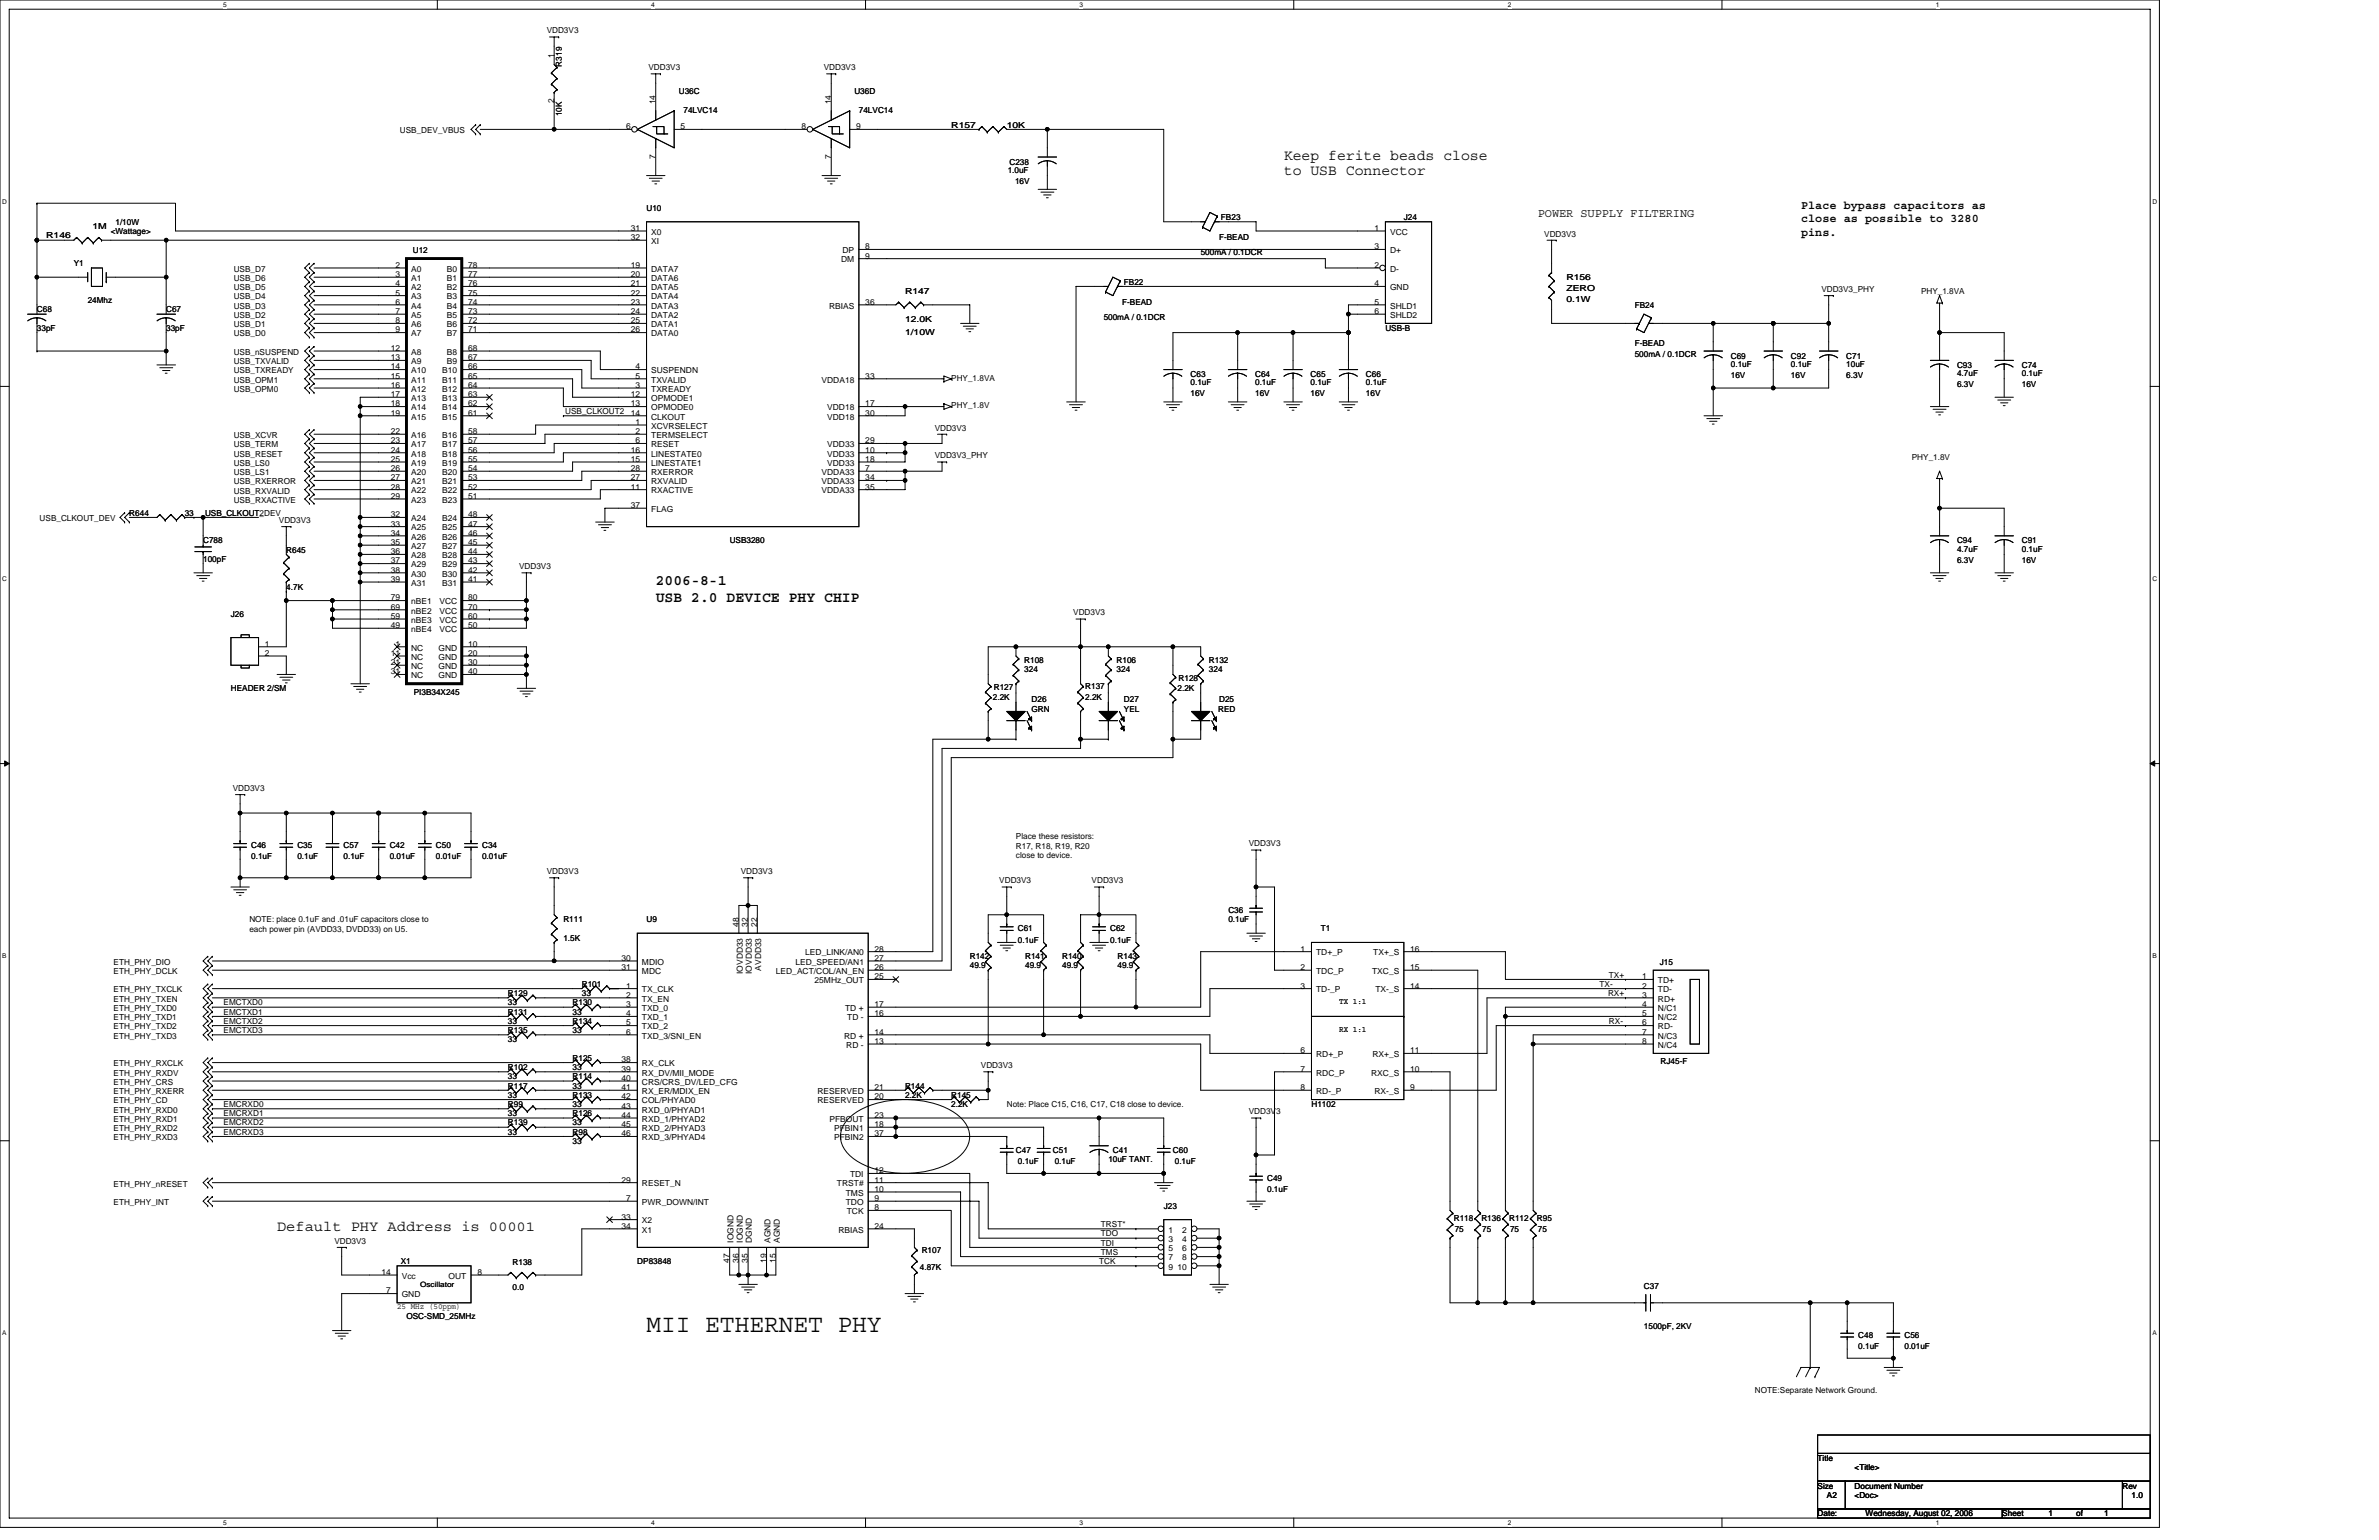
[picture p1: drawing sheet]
<svg xmlns="http://www.w3.org/2000/svg" width="432mm" height="279mm" viewBox="0 0 432 279" stroke-linecap="round" stroke-linejoin="round" font-family="sans-serif">
<defs><g id="words">
<text font-size="4.5" x="117.3" y="241.6">MII ETHERNET PHY</text>
<g font-size="2.7">
<text x="233" y="29">Keep ferite beads close</text>
<text x="233" y="31.8">to USB Connector</text>
<text x="119" y="106.2">2006-8-1</text>
<text x="119" y="109.2">USB 2.0 DEVICE PHY CHIP</text>
<text x="50.3" y="223.4">Default PHY Address is 00001</text>
</g>
<g font-size="2.2">
<text x="279.1" y="39.4">POWER SUPPLY FILTERING</text>
<text x="326.9" y="37.8">Place bypass capacitors as</text>
<text x="326.9" y="40.3">close as possible to 3280</text>
<text x="326.9" y="42.8">pins.</text>
</g>
<g font-size="1.5">
<text x="99.2" y="6.1">VDD3V3</text>
<text x="100.6" y="10.6" transform="rotate(-90 100.6 10.6)">1</text>
<text x="102" y="12.1" transform="rotate(-90 102 12.1)">R319</text>
<text x="117.7" y="12.7">VDD3V3</text>
<text x="123.2" y="17.1">U36C</text>
<text x="149.5" y="12.7">VDD3V3</text>
<text x="155.1" y="17.1">U36D</text>
<text x="100.6" y="18.8" transform="rotate(-90 100.6 18.8)">2</text>
<text x="102" y="21.1" transform="rotate(-90 102 21.1)">10K</text>
<text x="113.7" y="23.5">6</text>
<text x="119" y="18.9" transform="rotate(-90 119 18.9)">14</text>
<text x="123.5" y="23.5">5</text>
<text x="124.1" y="20.5">74LVC14</text>
<text x="145.5" y="23.5">8</text>
<text x="150.9" y="18.9" transform="rotate(-90 150.9 18.9)">14</text>
<text x="155.4" y="23.5">9</text>
<text x="155.9" y="20.5">74LVC14</text>
<text x="172.7" y="23.1">R157</text>
<text x="182.7" y="23.1">10K</text>
<text x="72.6" y="24.2">USB_DEV_VBUS</text>
<text x="119" y="28.8" transform="rotate(-90 119 28.8)">7</text>
<text x="150.9" y="28.8" transform="rotate(-90 150.9 28.8)">7</text>
<text x="183.2" y="29.8">C238</text>
<text x="182.9" y="31.3">1.0uF</text>
<text x="184.2" y="33.4">16V</text>
<text x="16.8" y="41.6">1M</text>
<text x="21" y="40.7">1/10W</text>
<text x="114.5" y="41.9">31</text>
<text x="117.3" y="38.2">U10</text>
<text x="221.6" y="39.9">FB23</text>
<text x="249.4" y="41.9">1</text>
<text x="254.8" y="39.9">J24</text>
<text x="8.4" y="43.3">R146</text>
<text x="20.1" y="42.4">&lt;Wattage&gt;</text>
<text x="74.9" y="46">U12</text>
<text x="114.5" y="43.6">32</text>
<text x="118.2" y="42.6">X0</text>
<text x="118.2" y="44.3">XI</text>
<text x="152.7" y="47.6">DM</text>
<text x="152.9" y="45.9">DP</text>
<text x="157.1" y="45.2">8</text>
<text x="157.1" y="46.9">9</text>
<text x="217.9" y="46.3">500mA / 0.1DCR</text>
<text x="221.3" y="43.6">F-BEAD</text>
<text x="249.4" y="45.2">3</text>
<text x="252.3" y="42.6">VCC</text>
<text x="252.3" y="45.9">D+</text>
<text x="280.3" y="42.9">VDD3V3</text>
<text x="13.4" y="48.3">Y1</text>
<text x="42.4" y="52.6">USB_D5</text>
<text x="42.4" y="51">USB_D6</text>
<text x="42.4" y="49.3">USB_D7</text>
<text x="71.8" y="48.6">2</text>
<text x="71.8" y="50.3">3</text>
<text x="71.8" y="51.9">4</text>
<text x="71.8" y="53.6">5</text>
<text x="74.6" y="49.3">A0</text>
<text x="74.6" y="51">A1</text>
<text x="74.6" y="52.6">A2</text>
<text x="81.1" y="49.3">B0</text>
<text x="81.1" y="51">B1</text>
<text x="81.1" y="52.6">B2</text>
<text x="85" y="48.6">78</text>
<text x="85" y="50.3">77</text>
<text x="85" y="51.9">76</text>
<text x="85" y="53.6">75</text>
<text x="114.5" y="50.3">20</text>
<text x="114.5" y="51.9">21</text>
<text x="114.5" y="53.6">22</text>
<text x="114.5" y="48.6">19</text>
<text x="118.2" y="51">DATA6</text>
<text x="118.2" y="52.6">DATA5</text>
<text x="118.2" y="49.3">DATA7</text>
<text x="164.3" y="53.3">R147</text>
<text x="204" y="51.6">FB22</text>
<text x="249.4" y="48.6">2</text>
<text x="249.4" y="51.9">4</text>
<text x="252.3" y="49.3">D-</text>
<text x="252.3" y="52.6">GND</text>
<text x="284.3" y="50.8">R156</text>
<text x="284.3" y="52.8">ZERO</text>
<text x="330.6" y="53">VDD3V3_PHY</text>
<text x="348.7" y="53.3">PHY_1.8VA</text>
<text x="6.7" y="56.7">C68</text>
<text x="15.9" y="55">24Mhz</text>
<text x="30.2" y="56.7">C67</text>
<text x="42.4" y="59.4">USB_D1</text>
<text x="42.4" y="57.7">USB_D2</text>
<text x="42.4" y="56">USB_D3</text>
<text x="42.4" y="54.3">USB_D4</text>
<text x="71.8" y="55.3">6</text>
<text x="71.8" y="57">7</text>
<text x="71.8" y="58.7">8</text>
<text x="74.6" y="54.3">A3</text>
<text x="74.6" y="56">A4</text>
<text x="74.6" y="57.7">A5</text>
<text x="74.6" y="59.4">A6</text>
<text x="81.1" y="54.3">B3</text>
<text x="81.1" y="56">B4</text>
<text x="81.1" y="57.7">B5</text>
<text x="81.1" y="59.4">B6</text>
<text x="85" y="55.3">74</text>
<text x="85" y="57">73</text>
<text x="85" y="58.7">72</text>
<text x="114.5" y="58.7">25</text>
<text x="114.5" y="57">24</text>
<text x="114.5" y="55.3">23</text>
<text x="118.2" y="54.3">DATA4</text>
<text x="118.2" y="59.4">DATA1</text>
<text x="118.2" y="57.7">DATA2</text>
<text x="118.2" y="56">DATA3</text>
<text x="150.5" y="56">RBIAS</text>
<text x="157.1" y="55.3">36</text>
<text x="164.3" y="58.4">12.0K</text>
<text x="200.3" y="58">500mA / 0.1DCR</text>
<text x="203.7" y="55.3">F-BEAD</text>
<text x="249.4" y="55.3">5</text>
<text x="249.4" y="57">6</text>
<text x="252.3" y="56">SHLD1</text>
<text x="252.3" y="57.7">SHLD2</text>
<text x="284.3" y="54.8">0.1W</text>
<text x="296.7" y="55.8">FB24</text>
<text x="6.7" y="60">33pF</text>
<text x="30.2" y="60">33pF</text>
<text x="42.4" y="61">USB_D0</text>
<text x="42.4" y="64.4">USB_nSUSPEND</text>
<text x="70.9" y="63.7">12</text>
<text x="70.9" y="65.4">13</text>
<text x="71.8" y="60.3">9</text>
<text x="74.6" y="61">A7</text>
<text x="74.6" y="64.4">A8</text>
<text x="81.1" y="61">B7</text>
<text x="81.1" y="64.4">B8</text>
<text x="85" y="60.3">71</text>
<text x="85" y="63.7">68</text>
<text x="85" y="65.4">67</text>
<text x="114.5" y="60.3">26</text>
<text x="118.2" y="61">DATA0</text>
<text x="164.3" y="60.9">1/10W</text>
<text x="251.5" y="60">USB-B</text>
<text x="296.7" y="62.7">F-BEAD</text>
<text x="296.7" y="64.7">500mA / 0.1DCR</text>
<text x="314.2" y="65">C69</text>
<text x="325.1" y="65">C92</text>
<text x="335.1" y="65">C71</text>
<text x="42.4" y="66.1">USB_TXVALID</text>
<text x="42.4" y="67.7">USB_TXREADY</text>
<text x="42.4" y="69.4">USB_OPM1</text>
<text x="42.4" y="71.1">USB_OPM0</text>
<text x="70.9" y="67">14</text>
<text x="70.9" y="68.7">15</text>
<text x="70.9" y="70.4">16</text>
<text x="74.6" y="66.1">A9</text>
<text x="74.6" y="67.7">A10</text>
<text x="74.6" y="69.4">A11</text>
<text x="74.6" y="71.1">A12</text>
<text x="80.3" y="67.7">B10</text>
<text x="80.3" y="69.4">B11</text>
<text x="80.3" y="71.1">B12</text>
<text x="81.1" y="66.1">B9</text>
<text x="85" y="67">66</text>
<text x="85" y="68.7">65</text>
<text x="85" y="70.4">64</text>
<text x="115.3" y="70.4">3</text>
<text x="115.3" y="67">4</text>
<text x="115.3" y="68.7">5</text>
<text x="118.2" y="71.1">TXREADY</text>
<text x="118.2" y="67.7">SUSPENDN</text>
<text x="118.2" y="69.4">TXVALID</text>
<text x="149.1" y="69.4">VDDA18</text>
<text x="157.1" y="68.7">33</text>
<text x="172.7" y="69.1">PHY_1.8VA</text>
<text x="216.1" y="68.4">C63</text>
<text x="216.1" y="69.9">0.1uF</text>
<text x="216.1" y="71.9">16V</text>
<text x="227.8" y="68.4">C64</text>
<text x="227.8" y="69.9">0.1uF</text>
<text x="227.8" y="71.9">16V</text>
<text x="237.9" y="68.4">C65</text>
<text x="237.9" y="69.9">0.1uF</text>
<text x="237.9" y="71.9">16V</text>
<text x="247.9" y="68.4">C66</text>
<text x="247.9" y="69.9">0.1uF</text>
<text x="247.9" y="71.9">16V</text>
<text x="314.2" y="66.6">0.1uF</text>
<text x="314.2" y="68.6">16V</text>
<text x="325.1" y="66.6">0.1uF</text>
<text x="325.1" y="68.6">16V</text>
<text x="335.1" y="66.6">10uF</text>
<text x="335.1" y="68.6">6.3V</text>
<text x="355.2" y="66.7">C93</text>
<text x="355.2" y="68.2">4.7uF</text>
<text x="355.2" y="70.3">6.3V</text>
<text x="367" y="66.7">C74</text>
<text x="367" y="68.2">0.1uF</text>
<text x="367" y="70.3">16V</text>
<text x="70.9" y="72.1">17</text>
<text x="70.9" y="73.7">18</text>
<text x="70.9" y="75.4">19</text>
<text x="74.6" y="72.7">A13</text>
<text x="74.6" y="74.4">A14</text>
<text x="74.6" y="76.1">A15</text>
<text x="80.3" y="72.7">B13</text>
<text x="80.3" y="74.4">B14</text>
<text x="80.3" y="76.1">B15</text>
<text x="85" y="72.1">63</text>
<text x="85" y="73.7">62</text>
<text x="85" y="75.4">61</text>
<text x="102.6" y="75.1">USB_CLKOUT2</text>
<text x="114.5" y="72.1">12</text>
<text x="114.5" y="73.7">13</text>
<text x="114.5" y="75.4">14</text>
<text x="115.3" y="77.1">1</text>
<text x="118.2" y="72.7">OPMODE1</text>
<text x="118.2" y="74.4">OPMODE0</text>
<text x="118.2" y="76.1">CLKOUT</text>
<text x="118.2" y="77.8">XCVRSELECT</text>
<text x="150.1" y="76.1">VDD18</text>
<text x="150.1" y="74.4">VDD18</text>
<text x="157.1" y="75.4">30</text>
<text x="157.1" y="73.7">17</text>
<text x="172.7" y="74.1">PHY_1.8V</text>
<text x="42.4" y="79.5">USB_XCVR</text>
<text x="42.4" y="81.2">USB_TERM</text>
<text x="42.4" y="82.8">USB_RESET</text>
<text x="70.9" y="78.8">22</text>
<text x="70.9" y="80.4">23</text>
<text x="70.9" y="82.1">24</text>
<text x="70.9" y="83.8">25</text>
<text x="74.6" y="79.5">A16</text>
<text x="74.6" y="81.1">A17</text>
<text x="74.6" y="82.8">A18</text>
<text x="80.3" y="79.5">B16</text>
<text x="80.3" y="81.1">B17</text>
<text x="80.3" y="82.8">B18</text>
<text x="85" y="78.8">58</text>
<text x="85" y="80.4">57</text>
<text x="85" y="82.1">56</text>
<text x="85" y="83.8">55</text>
<text x="114.5" y="83.8">15</text>
<text x="114.5" y="82.1">16</text>
<text x="115.3" y="78.8">2</text>
<text x="115.3" y="80.4">6</text>
<text x="118.2" y="82.8">LINESTATE0</text>
<text x="118.2" y="79.5">TERMSELECT</text>
<text x="118.2" y="81.1">RESET</text>
<text x="150.1" y="81.1">VDD33</text>
<text x="150.1" y="82.8">VDD33</text>
<text x="157.1" y="80.4">29</text>
<text x="157.1" y="83.8">18</text>
<text x="157.1" y="82.1">10</text>
<text x="169.7" y="78.1">VDD3V3</text>
<text x="169.7" y="83.2">VDD3V3_PHY</text>
<text x="347" y="83.5">PHY_1.8V</text>
<text x="42.4" y="84.5">USB_LS0</text>
<text x="42.4" y="86.2">USB_LS1</text>
<text x="42.4" y="87.9">USB_RXERROR</text>
<text x="42.4" y="89.5">USB_RXVALID</text>
<text x="70.9" y="85.5">26</text>
<text x="70.9" y="87.1">27</text>
<text x="70.9" y="88.8">28</text>
<text x="74.6" y="84.5">A19</text>
<text x="74.6" y="86.2">A20</text>
<text x="74.6" y="87.8">A21</text>
<text x="74.6" y="89.5">A22</text>
<text x="80.3" y="84.5">B19</text>
<text x="80.3" y="86.2">B20</text>
<text x="80.3" y="87.8">B21</text>
<text x="80.3" y="89.5">B22</text>
<text x="85" y="85.5">54</text>
<text x="85" y="87.1">53</text>
<text x="85" y="88.8">52</text>
<text x="114.5" y="87.1">27</text>
<text x="114.5" y="85.5">28</text>
<text x="114.5" y="88.8">11</text>
<text x="118.2" y="87.8">RXVALID</text>
<text x="118.2" y="86.2">RXERROR</text>
<text x="118.2" y="84.5">LINESTATE1</text>
<text x="118.2" y="89.5">RXACTIVE</text>
<text x="149.1" y="87.8">VDDA33</text>
<text x="149.1" y="86.2">VDDA33</text>
<text x="149.1" y="89.5">VDDA33</text>
<text x="150.1" y="84.5">VDD33</text>
<text x="157.1" y="87.1">34</text>
<text x="157.1" y="85.5">7</text>
<text x="157.1" y="88.8">35</text>
<text x="7.2" y="94.6">USB_CLKOUT_DEV</text>
<text x="23.5" y="93.6">R644</text>
<text x="33.5" y="93.6">33</text>
<text x="37.2" y="93.5">USB_CLKOUT2</text>
<text x="37.2" y="93.5">USB_CLKOUT_DEV</text>
<text x="42.4" y="91.2">USB_RXACTIVE</text>
<text x="50.6" y="94.9">VDD3V3</text>
<text x="70.9" y="90.5">29</text>
<text x="70.9" y="93.9">32</text>
<text x="70.9" y="95.5">33</text>
<text x="74.6" y="91.2">A23</text>
<text x="74.6" y="94.6">A24</text>
<text x="80.3" y="91.2">B23</text>
<text x="80.3" y="94.6">B24</text>
<text x="85" y="90.5">51</text>
<text x="85" y="93.9">48</text>
<text x="85" y="95.5">47</text>
<text x="114.5" y="92.2">37</text>
<text x="118.2" y="92.9">FLAG</text>
<text x="36.9" y="98.6">C788</text>
<text x="36.9" y="101.9">100pF</text>
<text x="52" y="100.3">R645</text>
<text x="70.9" y="97.2">34</text>
<text x="70.9" y="98.9">35</text>
<text x="70.9" y="100.6">36</text>
<text x="74.6" y="96.2">A25</text>
<text x="74.6" y="97.9">A26</text>
<text x="74.6" y="99.6">A27</text>
<text x="74.6" y="101.3">A28</text>
<text x="80.3" y="96.2">B25</text>
<text x="80.3" y="97.9">B26</text>
<text x="80.3" y="99.6">B27</text>
<text x="80.3" y="101.3">B28</text>
<text x="85" y="97.2">46</text>
<text x="85" y="98.9">45</text>
<text x="85" y="100.6">44</text>
<text x="132.4" y="98.6">USB3280</text>
<text x="355.2" y="98.6">C94</text>
<text x="355.2" y="100.1">4.7uF</text>
<text x="367" y="98.6">C91</text>
<text x="367" y="100.1">0.1uF</text>
<text x="52" y="107">4.7K</text>
<text x="70.9" y="102.2">37</text>
<text x="70.9" y="103.9">38</text>
<text x="70.9" y="105.6">39</text>
<text x="74.6" y="102.9">A29</text>
<text x="74.6" y="104.6">A30</text>
<text x="74.6" y="106.3">A31</text>
<text x="80.3" y="102.9">B29</text>
<text x="80.3" y="104.6">B30</text>
<text x="80.3" y="106.3">B31</text>
<text x="85" y="102.2">43</text>
<text x="85" y="103.9">42</text>
<text x="85" y="105.6">41</text>
<text x="94.2" y="103.3">VDD3V3</text>
<text x="355.2" y="102.1">6.3V</text>
<text x="367" y="102.1">16V</text>
<text x="41.9" y="112">J26</text>
<text x="70.9" y="108.9">79</text>
<text x="70.9" y="110.6">69</text>
<text x="70.9" y="112.3">59</text>
<text x="70.9" y="114">49</text>
<text x="74.6" y="109.6">nBE1</text>
<text x="74.6" y="111.3">nBE2</text>
<text x="74.6" y="113">nBE3</text>
<text x="79.8" y="109.6">VCC</text>
<text x="79.8" y="111.3">VCC</text>
<text x="79.8" y="113">VCC</text>
<text x="85" y="108.9">80</text>
<text x="85" y="110.6">70</text>
<text x="85" y="112.3">60</text>
<text x="85" y="114">50</text>
<text x="194.8" y="111.7">VDD3V3</text>
<text x="48.1" y="117.3">1</text>
<text x="48.1" y="119">2</text>
<text x="70.9" y="119">11</text>
<text x="71.8" y="117.3">1</text>
<text x="74.6" y="114.7">nBE4</text>
<text x="74.6" y="118">NC</text>
<text x="74.6" y="119.7">NC</text>
<text x="79.6" y="118">GND</text>
<text x="79.6" y="119.7">GND</text>
<text x="79.8" y="114.7">VCC</text>
<text x="85" y="117.3">10</text>
<text x="85" y="119">20</text>
<text x="41.9" y="125.4">HEADER 2/SM</text>
<text x="70.9" y="120.7">21</text>
<text x="70.9" y="122.3">31</text>
<text x="74.6" y="121.4">NC</text>
<text x="74.6" y="123">NC</text>
<text x="79.6" y="121.4">GND</text>
<text x="79.6" y="123">GND</text>
<text x="85" y="120.7">30</text>
<text x="85" y="122.3">40</text>
<text x="180.4" y="125.2">R127</text>
<text x="185.9" y="120.2">R108</text>
<text x="185.9" y="121.9">324</text>
<text x="197" y="125.1">R137</text>
<text x="202.7" y="120.2">R106</text>
<text x="202.7" y="121.9">324</text>
<text x="213.7" y="125.4">2.2K</text>
<text x="213.9" y="123.5">R128</text>
<text x="219.4" y="120.2">R132</text>
<text x="219.4" y="121.9">324</text>
<text x="75.1" y="126.1">PI3B34X245</text>
<text x="180.2" y="127.1">2.2K</text>
<text x="187.2" y="127.4">D26</text>
<text x="187.2" y="129.3">GRN</text>
<text x="197" y="126.9">2.2K</text>
<text x="204" y="127.4">D27</text>
<text x="204" y="129.3">YEL</text>
<text x="221.1" y="129.3">RED</text>
<text x="221.3" y="127.4">D25</text>
<text x="42.2" y="143.5">VDD3V3</text>
<text x="45.6" y="153.9">C46</text>
<text x="45.6" y="155.9">0.1uF</text>
<text x="54" y="153.9">C35</text>
<text x="54" y="155.9">0.1uF</text>
<text x="62.4" y="153.9">C57</text>
<text x="62.4" y="155.9">0.1uF</text>
<text x="70.7" y="153.9">C42</text>
<text x="70.7" y="155.9">0.01uF</text>
<text x="79.1" y="153.9">C50</text>
<text x="79.1" y="155.9">0.01uF</text>
<text x="87.5" y="153.9">C34</text>
<text x="87.5" y="155.9">0.01uF</text>
<text x="184.4" y="152.2">Place these resistors:</text>
<text x="184.4" y="154">R17, R18, R19, R20</text>
<text x="184.4" y="155.7">close to device.</text>
<text x="226.7" y="153.6">VDD3V3</text>
<text x="99.2" y="158.6">VDD3V3</text>
<text x="134.5" y="158.6">VDD3V3</text>
<text x="181.4" y="160.3">VDD3V3</text>
<text x="198.1" y="160.3">VDD3V3</text>
<text x="45.3" y="167.3">NOTE: place 0.1uF and .01uF capacitors close to</text>
<text x="102.3" y="167.3">R111</text>
<text x="117.3" y="167.3">U9</text>
<text x="222.9" y="165.6">C36</text>
<text x="222.9" y="167.3">0.1uF</text>
<text x="45.3" y="169.1">each power pin (AVDD33, DVDD33) on U5.</text>
<text x="102.3" y="170.7">1.5K</text>
<text x="134.1" y="168.1" transform="rotate(-90 134.1 168.1)">48</text>
<text x="135.8" y="168.1" transform="rotate(-90 135.8 168.1)">32</text>
<text x="137.4" y="168.1" transform="rotate(-90 137.4 168.1)">22</text>
<text x="146.2" y="173.3">LED_LINK/AN0</text>
<text x="158.7" y="172.6">28</text>
<text x="184.7" y="169">C61</text>
<text x="184.7" y="171">0.1uF</text>
<text x="201.5" y="169">C62</text>
<text x="201.5" y="171">0.1uF</text>
<text x="236" y="172.6">1</text>
<text x="238.9" y="173.3">TD+_P</text>
<text x="239.7" y="169">T1</text>
<text x="249.3" y="173.3">TX+_S</text>
<text x="256" y="172.6">16</text>
<text x="20.6" y="176.7">ETH_PHY_DCLK</text>
<text x="20.6" y="175">ETH_PHY_DIO</text>
<text x="105.6" y="179">R101</text>
<text x="112.8" y="174.3">30</text>
<text x="112.8" y="176">31</text>
<text x="113.7" y="179.3">1</text>
<text x="116.5" y="175">MDIO</text>
<text x="116.5" y="176.7">MDC</text>
<text x="134.8" y="176.7" transform="rotate(-90 134.8 176.7)">IOVDD33</text>
<text x="136.5" y="176.7" transform="rotate(-90 136.5 176.7)">IOVDD33</text>
<text x="138.2" y="176.1" transform="rotate(-90 138.2 176.1)">AVDD33</text>
<text x="140.8" y="176.7">LED_ACT/COL/AN_EN</text>
<text x="144.4" y="175">LED_SPEED/AN1</text>
<text x="147.8" y="178.4">25MHz_OUT</text>
<text x="158.7" y="174.3">27</text>
<text x="158.7" y="177.7">25</text>
<text x="158.7" y="176">26</text>
<text x="176" y="174">R142</text>
<text x="176" y="175.7">49.9</text>
<text x="186.1" y="174">R141</text>
<text x="186.1" y="175.7">49.9</text>
<text x="192.8" y="174">R140</text>
<text x="192.8" y="175.7">49.9</text>
<text x="202.8" y="174">R143</text>
<text x="202.8" y="175.7">49.9</text>
<text x="236" y="176">2</text>
<text x="236" y="179.3">3</text>
<text x="238.9" y="176.7">TDC_P</text>
<text x="249" y="176.7">TXC_S</text>
<text x="256" y="176">15</text>
<text x="256" y="179.3">14</text>
<text x="290.3" y="179">TX-</text>
<text x="292" y="177.4">TX+</text>
<text x="298.1" y="177.7">1</text>
<text x="298.1" y="179.3">2</text>
<text x="300.9" y="178.4">TD+</text>
<text x="301.2" y="175">J15</text>
<text x="20.6" y="183.4">ETH_PHY_TXD0</text>
<text x="20.6" y="181.7">ETH_PHY_TXEN</text>
<text x="20.6" y="180.1">ETH_PHY_TXCLK</text>
<text x="20.6" y="185.1">ETH_PHY_TXD1</text>
<text x="40.6" y="182.4">EMCTXD0</text>
<text x="40.6" y="184.1">EMCTXD1</text>
<text x="40.6" y="185.7">EMCTXD2</text>
<text x="92.2" y="180.7">R129</text>
<text x="92.2" y="182.4">33</text>
<text x="92.2" y="184.1">R131</text>
<text x="92.2" y="185.8">33</text>
<text x="103.9" y="185.8">R134</text>
<text x="103.9" y="182.4">R130</text>
<text x="103.9" y="184.1">33</text>
<text x="105.6" y="180.7">33</text>
<text x="113.7" y="181">2</text>
<text x="113.7" y="182.7">3</text>
<text x="113.7" y="184.4">4</text>
<text x="116.5" y="180">TX_CLK</text>
<text x="116.5" y="181.7">TX_EN</text>
<text x="116.5" y="183.4">TXD_0</text>
<text x="116.5" y="185.1">TXD_1</text>
<text x="153.4" y="183.4">TD +</text>
<text x="153.8" y="185.1">TD -</text>
<text x="158.7" y="184.4">16</text>
<text x="158.7" y="182.7">17</text>
<text x="238.9" y="180">TD-_P</text>
<text x="243.1" y="182.2">TX 1:1</text>
<text x="249.6" y="180">TX-_S</text>
<text x="291.9" y="180.7">RX+</text>
<text x="292" y="185.7">RX-</text>
<text x="298.1" y="181">3</text>
<text x="298.1" y="182.7">4</text>
<text x="298.1" y="184.4">5</text>
<text x="300.9" y="180">TD-</text>
<text x="300.9" y="181.7">RD+</text>
<text x="300.9" y="183.4">N/C1</text>
<text x="300.9" y="185.1">N/C2</text>
<text x="20.6" y="186.8">ETH_PHY_TXD2</text>
<text x="20.6" y="188.4">ETH_PHY_TXD3</text>
<text x="40.6" y="187.4">EMCTXD3</text>
<text x="92.2" y="187.4">R135</text>
<text x="92.2" y="189.1">33</text>
<text x="103.9" y="187.4">33</text>
<text x="113.7" y="186.1">5</text>
<text x="113.7" y="187.7">6</text>
<text x="116.5" y="186.8">TXD_2</text>
<text x="116.5" y="188.4">TXD_3/SNI_EN</text>
<text x="153.2" y="188.4">RD +</text>
<text x="153.6" y="190.1">RD -</text>
<text x="158.7" y="187.7">14</text>
<text x="158.7" y="189.4">13</text>
<text x="236" y="191.1">6</text>
<text x="238.9" y="191.8">RD+_P</text>
<text x="243.1" y="187.3">RX 1:1</text>
<text x="249.1" y="191.8">RX+_S</text>
<text x="256" y="191.1">11</text>
<text x="298.1" y="186.1">6</text>
<text x="298.1" y="187.7">7</text>
<text x="298.1" y="189.4">8</text>
<text x="300.9" y="186.8">RD-</text>
<text x="300.9" y="188.4">N/C3</text>
<text x="300.9" y="190.1">N/C4</text>
<text x="20.6" y="196.8">ETH_PHY_CRS</text>
<text x="20.6" y="195.1">ETH_PHY_RXDV</text>
<text x="20.6" y="193.5">ETH_PHY_RXCLK</text>
<text x="92.2" y="194.1">R102</text>
<text x="92.2" y="195.8">33</text>
<text x="92.2" y="197.5">R117</text>
<text x="103.9" y="192.5">R125</text>
<text x="103.9" y="194.1">33</text>
<text x="103.9" y="195.8">R114</text>
<text x="103.9" y="197.5">33</text>
<text x="112.8" y="192.8">38</text>
<text x="112.8" y="194.4">39</text>
<text x="112.8" y="196.1">40</text>
<text x="112.8" y="197.8">41</text>
<text x="116.5" y="193.5">RX_CLK</text>
<text x="116.5" y="195.1">RX_DV/MII_MODE</text>
<text x="116.5" y="196.8">CRS/CRS_DV/LED_CFG</text>
<text x="158.8" y="197.8">21</text>
<text x="164.3" y="197.5">R144</text>
<text x="178" y="193.8">VDD3V3</text>
<text x="236" y="197.8">8</text>
<text x="236" y="194.4">7</text>
<text x="238.9" y="195.1">RDC_P</text>
<text x="248.9" y="195.1">RXC_S</text>
<text x="256" y="194.4">10</text>
<text x="256" y="197.8">9</text>
<text x="301.4" y="193.1">RJ45-F</text>
<text x="20.6" y="201.8">ETH_PHY_RXD0</text>
<text x="20.6" y="200.2">ETH_PHY_CD</text>
<text x="20.6" y="198.5">ETH_PHY_RXERR</text>
<text x="20.6" y="203.5">ETH_PHY_RXD1</text>
<text x="40.6" y="202.5">EMCRXD1</text>
<text x="40.6" y="200.8">EMCRXD0</text>
<text x="92.2" y="199.2">33</text>
<text x="92.2" y="200.9">R99</text>
<text x="92.2" y="202.5">33</text>
<text x="103.9" y="202.5">R126</text>
<text x="103.9" y="199.2">R133</text>
<text x="103.9" y="200.9">33</text>
<text x="112.8" y="199.5">42</text>
<text x="112.8" y="201.1">43</text>
<text x="112.8" y="202.8">44</text>
<text x="116.5" y="198.5">RX_ER/MDIX_EN</text>
<text x="116.5" y="200.2">COL/PHYAD0</text>
<text x="116.5" y="201.8">RXD_0/PHYAD1</text>
<text x="116.5" y="203.5">RXD_1/PHYAD2</text>
<text x="148.4" y="200.2">RESERVED</text>
<text x="148.4" y="198.5">RESERVED</text>
<text x="150.6" y="203.5">PFBOUT</text>
<text x="158.7" y="202.8">23</text>
<text x="158.8" y="199.5">20</text>
<text x="164.3" y="199.2">2.2K</text>
<text x="172.7" y="199.2">R145</text>
<text x="172.7" y="200.9">2.2K</text>
<text x="182.7" y="200.9">Note: Place C15, C16, C17, C18 close to device.</text>
<text x="226.7" y="202.2">VDD3V3</text>
<text x="238" y="200.9">H1102</text>
<text x="238.9" y="198.5">RD-_P</text>
<text x="249.5" y="198.5">RX-_S</text>
<text x="20.6" y="205.2">ETH_PHY_RXD2</text>
<text x="20.6" y="206.9">ETH_PHY_RXD3</text>
<text x="40.6" y="204.2">EMCRXD2</text>
<text x="40.6" y="205.8">EMCRXD3</text>
<text x="92.2" y="204.2">R139</text>
<text x="92.2" y="205.9">33</text>
<text x="103.9" y="205.9">R98</text>
<text x="103.9" y="207.5">33</text>
<text x="103.9" y="204.2">33</text>
<text x="112.8" y="204.5">45</text>
<text x="112.8" y="206.2">46</text>
<text x="116.5" y="205.2">RXD_2/PHYAD3</text>
<text x="116.5" y="206.9">RXD_3/PHYAD4</text>
<text x="151.4" y="205.2">PFBIN1</text>
<text x="151.4" y="206.9">PFBIN2</text>
<text x="158.7" y="204.5">18</text>
<text x="158.7" y="206.2">37</text>
<text x="184.4" y="209.2">C47</text>
<text x="191.1" y="209.2">C51</text>
<text x="202" y="209.2">C41</text>
<text x="212.9" y="209.2">C60</text>
<text x="20.6" y="215.3">ETH_PHY_nRESET</text>
<text x="112.8" y="214.5">29</text>
<text x="116.5" y="215.2">RESET_N</text>
<text x="151.9" y="215.2">TRST#</text>
<text x="154.3" y="213.6">TDI</text>
<text x="158.8" y="214.5">11</text>
<text x="158.8" y="212.9">12</text>
<text x="184.7" y="211.2">0.1uF</text>
<text x="191.4" y="211.2">0.1uF</text>
<text x="201.2" y="210.9">10uF TANT.</text>
<text x="213.2" y="211.2">0.1uF</text>
<text x="230" y="214.2">C49</text>
<text x="20.6" y="218.6">ETH_PHY_INT</text>
<text x="112.8" y="221.3">33</text>
<text x="113.7" y="217.9">7</text>
<text x="116.5" y="218.6">PWR_DOWN/INT</text>
<text x="116.5" y="222">X2</text>
<text x="153.5" y="218.6">TDO</text>
<text x="153.5" y="216.9">TMS</text>
<text x="153.7" y="220.3">TCK</text>
<text x="158.7" y="219.6">8</text>
<text x="158.8" y="217.9">9</text>
<text x="158.8" y="216.2">10</text>
<text x="211.2" y="219.3">J23</text>
<text x="230" y="216.3">0.1uF</text>
<text x="263.9" y="221.5">R118</text>
<text x="268.9" y="221.5">R136</text>
<text x="273.9" y="221.5">R112</text>
<text x="279" y="221.5">R95</text>
<text x="60.7" y="225.7">VDD3V3</text>
<text x="112.8" y="222.9">34</text>
<text x="116.5" y="223.6">X1</text>
<text x="133.1" y="225.5" transform="rotate(-90 133.1 225.5)">IOGND</text>
<text x="134.8" y="225.5" transform="rotate(-90 134.8 225.5)">IOGND</text>
<text x="136.5" y="225.5" transform="rotate(-90 136.5 225.5)">DGND</text>
<text x="139.8" y="225.5" transform="rotate(-90 139.8 225.5)">AGND</text>
<text x="141.5" y="225.5" transform="rotate(-90 141.5 225.5)">AGND</text>
<text x="152.2" y="223.6">RBIAS</text>
<text x="158.7" y="222.9">24</text>
<text x="167.3" y="227.3">R107</text>
<text x="199.8" y="227.6">TMS</text>
<text x="199.8" y="224.3">TDO</text>
<text x="199.8" y="226">TDI</text>
<text x="199.8" y="222.6">TRST*</text>
<text x="212.1" y="223.6">1</text>
<text x="212.1" y="225.3">3</text>
<text x="212.1" y="227">5</text>
<text x="214.6" y="223.6">2</text>
<text x="214.6" y="225.3">4</text>
<text x="214.6" y="227">6</text>
<text x="264" y="223.5">75</text>
<text x="269" y="223.5">75</text>
<text x="274.1" y="223.5">75</text>
<text x="279.1" y="223.5">75</text>
<text x="69.2" y="231.3">14</text>
<text x="72.7" y="229.3">X1</text>
<text x="72.9" y="232">Vcc</text>
<text x="81.4" y="232">OUT</text>
<text x="86.7" y="231.3">8</text>
<text x="93" y="229.5">R138</text>
<text x="115.7" y="229.3">DP83848</text>
<text x="132.4" y="229.2" transform="rotate(-90 132.4 229.2)">47</text>
<text x="134.1" y="229.2" transform="rotate(-90 134.1 229.2)">36</text>
<text x="135.8" y="229.2" transform="rotate(-90 135.8 229.2)">35</text>
<text x="139.1" y="229.2" transform="rotate(-90 139.1 229.2)">19</text>
<text x="140.8" y="229.2" transform="rotate(-90 140.8 229.2)">15</text>
<text x="167" y="230.4">4.87K</text>
<text x="199.5" y="229.3">TCK</text>
<text x="212.1" y="228.7">7</text>
<text x="212.1" y="230.3">9</text>
<text x="213.7" y="230.3">10</text>
<text x="214.6" y="228.7">8</text>
<text x="298.4" y="233.9">C37</text>
<text x="70.1" y="234.7">7</text>
<text x="72.1" y="237.6">25 MHz (50ppm)</text>
<text x="72.9" y="235.4">GND</text>
<text x="73.8" y="239.4">OSC-SMD_25MHz</text>
<text x="93" y="234">0.0</text>
<text x="298.4" y="241.1">1500pF, 2KV</text>
<text x="337.3" y="242.8">C48</text>
<text x="337.3" y="244.8">0.1uF</text>
<text x="345.7" y="242.8">C56</text>
<text x="345.7" y="244.8">0.01uF</text>
<text x="318.5" y="252.8">NOTE:Separate Network Ground.</text>
<text x="329.9" y="265">Title</text>
<text x="336.6" y="266.7">&lt;Title&gt;</text>
<text x="329.9" y="270.1">Size</text>
<text x="329.9" y="275.1">Date:</text>
<text x="331.6" y="271.8">A2</text>
<text x="336.6" y="270.1">Document Number</text>
<text x="336.6" y="271.8">&lt;Doc&gt;</text>
<text x="338.6" y="275.1">Wednesday, August 02, 2006</text>
<text x="363.4" y="275.1">Sheet</text>
<text x="371.8" y="275.1">1</text>
<text x="376.9" y="275.1">of</text>
<text x="381.9" y="275.1">1</text>
<text x="385.2" y="270.1">Rev</text>
<text x="386.9" y="271.8">1.0</text>
</g>
<text font-size="1.3" x="76.3" y="233.6">Oscillator</text>
<g font-size="1.2">
<text x="40.5" y="1.3">5</text>
<text x="118.2" y="1.3">4</text>
<text x="195.9" y="1.3">3</text>
<text x="273.7" y="1.3">2</text>
<text x="351.4" y="1.3">1</text>
<text x=".4" y="37">D</text>
<text x="390.7" y="37">D</text>
<text x=".4" y="105.4">C</text>
<text x="390.7" y="105.4">C</text>
<text x=".4" y="173.8">B</text>
<text x="390.7" y="173.8">B</text>
<text x=".4" y="242.3">A</text>
<text x="390.7" y="242.3">A</text>
<text x="40.5" y="276.7">5</text>
<text x="118.2" y="276.7">4</text>
<text x="195.9" y="276.7">3</text>
<text x="273.7" y="276.7">2</text>
<text x="351.4" y="276.7">1</text>
</g>
</g></defs>
<path d="M0 0h391.9v277.1h-391.9zM1.7 1.7h388.6v273.7h-388.6z" fill="none" stroke="#000" stroke-width=".18"/>
<g fill="#fff">
<path d="M40.5 .2h.7v1.3h-.7z"/>
<path d="M40.5 275.6h.7v1.3h-.7z"/>
</g>
<path d="M79.4 0v1.7M79.4 275.4v1.7" fill="none" stroke="#000" stroke-width=".18"/>
<g fill="#fff">
<path d="M118.2 .2h.7v1.3h-.7z"/>
<path d="M118.2 275.6h.7v1.3h-.7z"/>
</g>
<path d="M157.1 0v1.7M157.1 275.4v1.7" fill="none" stroke="#000" stroke-width=".18"/>
<g fill="#fff">
<path d="M195.9 .2h.7v1.3h-.7z"/>
<path d="M195.9 275.6h.7v1.3h-.7z"/>
</g>
<path d="M234.8 0v1.7M234.8 275.4v1.7" fill="none" stroke="#000" stroke-width=".18"/>
<g fill="#fff">
<path d="M273.7 .2h.6v1.3h-.6z"/>
<path d="M273.7 275.6h.6v1.3h-.6z"/>
</g>
<path d="M312.5 0v1.7M312.5 275.4v1.7" fill="none" stroke="#000" stroke-width=".18"/>
<g fill="#fff">
<path d="M351.4 .2h.6v1.3h-.6z"/>
<path d="M351.4 275.6h.6v1.3h-.6z"/>
<path d="M.4 35.9h.9v1.3h-.9z"/>
<path d="M390.7 35.9h.8v1.3h-.8z"/>
<path d="M.4 104.3h.9v1.3h-.9z"/>
<path d="M390.7 104.3h.8v1.3h-.8z"/>
</g>
<path d="M0 70.1h1.7M390.3 70.1h1.6" fill="none" stroke="#000" stroke-width=".18"/>
<g fill="#fff">
<path d="M.4 172.7h.8v1.4h-.8z"/>
<path d="M390.7 172.7h.8v1.4h-.8z"/>
</g>
<path d="M0 138.5h1.7M390.3 138.5h1.6" fill="none" stroke="#000" stroke-width=".18"/>
<path d="M.8 138l.9 .5-.9 .5zM390.3 138.5l.8-.5v1z" fill="#000" stroke="#000" stroke-width=".18"/>
<g fill="#fff">
<path d="M.4 241.2h.8v1.3h-.8z"/>
<path d="M390.7 241.2h.8v1.3h-.8z"/>
</g>
<g fill="none" stroke="#000" stroke-width=".18">
<path d="M99.7 6.7h1.7M100.6 18.4v5.1M100.6 6.7v3.4M101.4 6.7h.1M118.2 13.4h1.7M119 13.4v1.7M119.9 13.4h.1M150 13.4h1.7M150.9 13.4v1.7M151.7 13.4h.1M6.7 36.9h25.2v5h80.4M6.7 36.9h.1"/>
<path d="M6.7 36.9v6.7M86.3 22.6h.1M86.3 24.3h.1M86.3 22.6l-.8 .9 .8 .8M87.2 23.5h13.4M87.2 22.6h.1M87.2 24.3h.1M87.2 22.6l-.9 .9 .9 .8M100.6 23.5h.1M100.6 23.5h10M115.7 23.5h.1M117.3 31.9h3.4"/>
<path d="M117.9 32.3h2.3M118.3 32.9h1.4M118.5 23h2v1.3M118.9 33.4h.3M119 20.1v1.7M119 25.1v1.7M119.2 23v1.3h2M122.4 23.5h20.1M122.4 20.1v6.7l-6.7-3.3M122.4 20.1h.1M122.4 20.1l-6.7 3.4M149.2 31.9h3.3"/>
<path d="M149.7 32.3h2.3M150.2 32.9h1.3M150.7 33.4h.3M159.3 23.5h18.4M177.7 23.5h.1M178.2 23h.1M178.2 23l1 1M178.2 23l-.5 .5M179.2 24h.1M180.2 23h.1M180.2 23l1 1M180.2 23l-1 1"/>
<path d="M181.2 24h.1M182.2 23h.1M182.2 23l.5 .5h7.4M182.2 23l-1 1M188.4 34.4h3.4M188.9 34.9h2.4M189.4 35.4h1.4M189.9 35.9h.4M190.1 23.5h21.1v16.7h5.1M190.1 31.9v2.5M190.1 23.5v3.3M190.1 23.5h.1"/>
<path d="M6.7 43.6v6.7h7.5M6.7 43.6h.1M6.7 43.6h5M6.7 50.3h.1M6.7 50.3v5M20.1 43.6h10.1M21 50.3h9.2M30.2 43.6h.1M30.2 43.6h82.1M30.2 50.3h.1M30.2 43.6v11.7M56.2 59.5h.1"/>
<path d="M56.2 57.8h.1M56.2 56.2h.1M56.2 54.5h.1M56.2 52.8h.1M56.2 51.1h.1M56.2 49.4h.1M56.2 47.8h.1M56.2 59.5l-.9 .8 .9 .9M56.2 57.8l-.9 .9 .9 .8M56.2 56.2l-.9 .8 .9 .8M56.2 54.5l-.9 .8 .9 .9M56.2 52.8l-.9 .8 .9 .9"/>
<path d="M56.2 51.1l-.9 .9 .9 .8M56.2 49.4l-.9 .9 .9 .8M56.2 47.8l-.9 .8 .9 .8M57 50.3h11.7M57 48.6h11.7M57 57h11.7M57 55.3h11.7M57 58.7h11.7M57 53.6h11.7M57 52h11.7M57 59.5h.1M57 57.8h.1"/>
<path d="M57 56.2h.1M57 54.5h.1M57 52.8h.1M57 51.1h.1M57 49.4h.1M57 47.8h.1M57 59.5l-.8 .8 .8 .9M57 57.8l-.8 .9 .8 .8M57 56.2l-.8 .8 .8 .8M57 54.5l-.8 .8 .8 .9M57 52.8l-.8 .8 .8 .9M57 51.1l-.8 .9 .8 .8"/>
<path d="M57 49.4l-.8 .9 .8 .8M57 47.8l-.8 .8 .8 .8M88.8 50.3h23.5M88.8 48.6h23.5M88.8 57h23.5M88.8 55.3h23.5M88.8 58.7h23.5M88.8 53.6h23.5M88.8 52h23.5M160.9 46.9h79.7v1.7h5.8M160.9 45.3h85.5M169.3 55.3h6.7v3.4"/>
<path d="M174.3 58.7h3.4M174.8 59.2h2.4M175.3 59.7h1.4M198.6 52h-3.3v20.9M205.4 52h41M222.9 40.2h5.1v1.7h18.4M244.8 57h.1M244.8 57v3.3M244.8 57h1.6M246.4 55.3h-1.6v1.7M280.8 43.6h1.7M281.6 43.6v4.2"/>
<path d="M281.6 56.2v2.5h13.4M282.5 43.6h.1M301.8 58.7h9.2M311 58.7h.1M311 58.7h20.9M311 58.7v3.3M321.9 58.7v3.3M331.1 53.6h1.7M331.9 53.6v5.1M331.9 58.7v3.3M331.9 58.7h.1M332.8 53.6h.1"/>
<path d="M352 55v5.3M352 53.6l-.5 1.4h1.1M352 53.6h.1M352 53.6l.6 1.4M352.6 55h.1M6.7 63.7h.1M6.7 60.3v3.4M6.7 63.7h23.5M28.5 66.2h3.4M29 66.7h2.3M29.5 67.2h1.3M30 67.7h.3"/>
<path d="M30.2 60.3v3.4M30.2 63.7v2.5M56.2 61.2h.1M56.2 62.9h.1M56.2 64.5h.1M56.2 66.2h.1M56.2 67.9h.1M56.2 69.6h.1M56.2 71.2h.1M56.2 78h.1M56.2 79.6h.1M56.2 62.9l-.9 .8 .9 .8"/>
<path d="M56.2 64.5l-.9 .9 .9 .8M56.2 66.2l-.9 .9 .9 .8M56.2 67.9l-.9 .8 .9 .9M56.2 69.6l-.9 .8 .9 .8M56.2 78l-.9 .8 .9 .8M56.2 79.6l-.9 .9 .9 .8M57 60.3h11.7M57 65.4h11.7M57 63.7h11.7M57 70.4h11.7M57 68.7h11.7M57 67.1h11.7"/>
<path d="M57 78.8h11.7M57 61.2h.1M57 62.9h.1M57 64.5h.1M57 66.2h.1M57 67.9h.1M57 69.6h.1M57 71.2h.1M57 78h.1M57 79.6h.1M57 62.9l-.8 .8 .8 .8M57 64.5l-.8 .9 .8 .8"/>
<path d="M57 66.2l-.8 .9 .8 .8M57 67.9l-.8 .8 .8 .9M57 69.6l-.8 .8 .8 .8M57 78l-.8 .8 .8 .8M57 79.6l-.8 .9 .8 .8M65.4 75.4h.1M65.4 73.8v1.6h3.3M65.4 73.8h.1M65.4 75.4v18.5M68.7 72.1h-3.3v1.7h3.3M88.8 63.7h20.2v3.4h3.3M88.8 65.4h18.5v3.3h5"/>
<path d="M88.8 67.1h16.8v3.3h6.7M88.8 68.7h15.1v3.4h8.4M88.8 70.4h13.5v3.4h10M88.8 60.3h23.5M102.3 75.4h.1M102.3 75.4h10M112.3 77.1h-15.1v1.7h-8.4M112.3 78.8h-13.4v1.7h-10.1M160.9 73.8h3.4M160.9 68.7h10.4M164.3 73.8h7M164.3 73.8h.1"/>
<path d="M164.3 73.8v1.6h-3.4M170.2 78.8h1.6M171 78.8v1.7h-6.7M171.3 73.3v1l1.4-.5M171.3 73.3h.1M171.3 69.2h.1M171.3 73.3l1.4 .5M171.8 78.8h.1M172.7 73.8h.1M172.7 68.7l-1.4-.5v1M172.7 68.7h.1M172.7 68.7l-1.4 .5"/>
<path d="M175.9 60.2h.3M193.6 72.9h3.4M194.1 73.4h2.4M194.6 73.9h1.4M195.1 74.4h.4M211.2 72.9h3.4M211.7 73.4h2.4M212.2 73.9h1.4M212.7 74.4h.4M212.9 70.4v2.5M222.9 72.9h3.4M223.5 73.4h2.3"/>
<path d="M224 73.9h1.3M224.5 74.4h.3M224.6 60.3v5.1M224.6 70.4v2.5M224.6 60.3h-11.7v5.1M224.6 60.3h.1M224.6 60.3h20.2M233 72.9h3.4M233.5 73.4h2.4M234 73.9h1.4M234.5 74.4h.4M234.7 60.3h.1"/>
<path d="M234.7 70.4v2.5M234.7 60.3v5.1M243.1 72.9h3.3M243.6 73.4h2.3M244.1 73.9h1.3M244.6 74.4h.3M244.8 60.3v5.1M244.8 70.4v2.5M309.3 75.4h3.4M309.8 75.9h2.3M310.3 76.4h1.3M310.8 76.9h.3"/>
<path d="M311 70.4v5M311 70.4h.1M311 67.1v3.3M321.9 70.4h.1M321.9 67.1v3.3M331.9 67.1v3.3h-20.9M350.4 73.8h3.3M350.9 74.3h2.3M351.4 74.8h1.3M351.9 75.3h.3M352 60.3h11.8v3.4M352 60.3h.1"/>
<path d="M352 68.7v5.1M352 60.3v3.4M362.1 72.1h3.3M362.6 72.6h2.4M363.1 73.1h1.3M363.6 73.6h.3M363.8 68.7v3.4M22.6 93h.1M22.6 94.7h.1M22.6 93l-.8 .9 .8 .8M23.5 93.9h3.3M23.5 93h.1"/>
<path d="M23.5 94.7h.1M23.5 93l-.9 .9 .9 .8M35.2 93.9h1.7v3.3M35.2 93.9h.1M36.9 93.9h.1M36.9 93.9h10M51.1 95.5h1.7M52 95.5v3.4M52.8 95.5h.1M56.2 81.3h.1M56.2 83h.1M56.2 84.6h.1"/>
<path d="M56.2 86.3h.1M56.2 88h.1M56.2 89.7h.1M56.2 91.4h.1M56.2 81.3l-.9 .8 .9 .9M56.2 83l-.9 .8 .9 .8M56.2 84.6l-.9 .9 .9 .8M56.2 86.3l-.9 .9 .9 .8M56.2 88l-.9 .8 .9 .9M56.2 89.7l-.9 .8 .9 .9M57 80.5h11.7M57 87.2h11.7"/>
<path d="M57 85.5h11.7M57 90.5h11.7M57 88.8h11.7M57 83.8h11.7M57 82.1h11.7M57 81.3h.1M57 83h.1M57 84.6h.1M57 86.3h.1M57 88h.1M57 89.7h.1M57 91.4h.1"/>
<path d="M57 81.3l-.8 .8 .8 .9M57 83l-.8 .8 .8 .8M57 84.6l-.8 .9 .8 .8M57 86.3l-.8 .9 .8 .8M57 88l-.8 .8 .8 .9M57 89.7l-.8 .8 .8 .9M65.4 95.5h.1M65.4 97.2h.1M65.4 98.9h.1M68.7 93.9h-3.3v1.6M68.7 95.5h-3.3v1.7M68.7 97.2h-3.3v1.7"/>
<path d="M68.7 98.9h-3.3v1.7M108.1 94.7h3.4M108.6 95.2h2.4M109.1 95.7h1.4M109.6 96.2h.4M112.3 92.2h-2.5v2.5M112.3 80.5h-11.7v1.6h-11.8M112.3 83.8h-8.4v1.7h-15.1M112.3 82.1h-10v1.7h-13.5M112.3 88.8h-3.3v1.7h-20.2M112.3 87.2h-5v1.6h-18.5M112.3 85.5h-6.7v1.7h-16.8"/>
<path d="M160.9 85.5h3.4v1.7M160.9 87.2h.1M160.9 80.5h3.4M160.9 82.1h.1M160.9 87.2h3.4M160.9 82.1h3.4M164.3 80.5h.1M164.3 85.5h.1M164.3 87.2v1.6h-3.4M164.3 82.1v1.7h-3.4M164.3 80.5v1.6M170.2 83.8h1.6"/>
<path d="M171 83.8v1.7h-6.7M171.8 83.8h.1M352 92.2h.1M352 86.8v5.4M352 92.2v3.3M352 92.2h11.8v3.3M352 85.5l-.5 1.3h1.1M352 85.5h.1M352 85.5l.6 1.3M352.6 86.8h.1M35.2 103.9h3.3M35.7 104.4h2.4"/>
<path d="M36.2 104.9h1.3M36.7 105.4h.3M36.9 102.3v1.6M52 109h8.3v1.6M52 109v8.3M52 119v3.4M52 107.3h.1M52 107.3v1.7M60.3 110.6v1.7M60.3 112.3v1.7h8.4M60.3 110.6h.1M60.3 109h.1"/>
<path d="M60.3 112.3h.1M60.3 110.6h8.4M60.3 112.3h8.4M60.3 109h8.4M65.4 100.6h.1M65.4 102.3h.1M65.4 103.9h.1M65.4 105.6h.1M68.7 100.6h-3.3v1.7M68.7 102.3h-3.3v1.6M68.7 103.9h-3.3v1.7M68.7 105.6h-3.3v18.5"/>
<path d="M88.8 119h6.7M88.8 117.3h6.7v5.1M88.8 110.6h.1M88.8 109h6.7M88.8 112.3h.1M88.8 110.6h6.7M88.8 112.3h6.7M94.7 103.9h1.7M95.5 109v5h-6.7M95.5 109h.1M95.5 103.9v5.1M95.5 119h.1"/>
<path d="M96.4 103.9h.1M195.3 112.3h1.7M196.1 117.3h.1M196.1 117.3v5.1M196.1 112.3v5M197 112.3h.1M201.2 117.3h.1M212.9 117.3h-33.5v5.1M212.9 117.3v3.4M212.9 117.3h5M212.9 117.3h.1M350.4 103.9h3.3"/>
<path d="M350.9 104.4h2.3M351.4 104.9h1.3M351.9 105.4h.3M352 100.6v3.3M362.1 103.9h3.3M362.6 104.4h2.4M363.1 104.9h1.3M363.6 105.4h.3M363.8 100.6v3.3M50.3 122.4h3.3M50.8 122.9h2.3M51.3 123.4h1.3"/>
<path d="M51.8 123.9h.3M63.7 124.1h3.4M64.2 124.5h2.3M64.7 125.1h1.3M65.2 125.6h.4M88.8 122.4h6.7M88.8 120.7h6.7M93.9 124.9h3.3M94.4 125.4h2.3M94.9 125.9h1.3M95.4 126.4h.3M95.5 120.7h.1"/>
<path d="M95.5 122.4v2.5M95.5 122.4h.1M179.4 134.1h-10.1v38.6h-6.7M179.4 130.7v3.4M179.4 134.1h5M184.4 134.1h.1M196.1 134.1v1.7h-25.1v38.5h-8.4M196.1 130.7v3.4M196.1 134.1h5.1M201.2 134.1h.1M212.9 134.1v3.4h-40.2v38.5h-10.1M212.9 134.1h5"/>
<path d="M212.9 134.1h.1M212.9 129.1v5M42.7 144.2h1.7M43.6 155.9v3.4M43.6 144.2v6.7M43.6 159.3v1.6M43.6 147.5h.1M43.6 159.3h.1M43.6 147.5h8.4M44.4 144.2h.1M52 155.9v3.4M52 159.3h.1"/>
<path d="M52 147.5h8.3M52 147.5v3.4M60.3 155.9v3.4M60.3 147.5h25.2v3.4M60.3 147.5v3.4M60.3 159.3h.1M60.3 147.5h.1M67.6 153.1h2.3M67.6 153.7h2.3M68.7 147.5h.1M68.7 159.3h.1M68.7 147.5v5.6"/>
<path d="M68.7 153.7v5.6M68.7 152.5h.1M77.1 159.3h.1M77.1 147.5h.1M77.1 147.5v3.4M77.1 155.9v3.4M85.5 155.9v3.4h-41.9M99.7 159.3h1.7M100.6 159.3v5M101.4 159.3h.1M134.9 159.3h1.7M135.8 159.3v5"/>
<path d="M136.6 159.3h.1M227.1 154.2h1.7M228 154.2v6.7M228.8 154.2h.1M37.7 178.5h.1M37.7 175.2h.1M37.7 176.8h.1M37.7 173.5h.1M37.7 178.5l-.8 .9 .8 .8M37.7 175.2l-.8 .8 .8 .8M37.7 173.5l-.8 .8 .8 .9M38.5 179.4h65.4"/>
<path d="M38.5 176h72.1M38.5 178.5h.1M38.5 175.2h.1M38.5 176.8h.1M38.5 173.5h.1M38.5 174.3h62.1M38.5 178.5l-.8 .9 .8 .8M38.5 175.2l-.8 .8 .8 .8M38.5 173.5l-.8 .8 .8 .9M41.9 160.9h3.4M42.4 161.4h2.3M42.9 161.9h1.4"/>
<path d="M43.4 162.4h.4M100.6 174.3h.1M100.6 172.7v1.6M100.6 174.3h10M110.6 179.4h1.7M134.1 164.3h1.7M135.8 164.3h.1M135.8 164.3h1.7M179.4 177.7v11.7M181 171h3.4M181.5 171.5h2.4M181.9 160.9h1.7"/>
<path d="M182.1 172h1.3M182.6 172.5h.3M182.7 166h.1M182.7 166h6.7v5l.5 .5M182.7 166h-3.3v3.3M182.7 160.9v5.1M183.6 160.9h.1M188.9 172.5h.1M188.9 174.5h.1M188.9 172.5l1 1M188.9 174.5l1 1M189.4 176h.1"/>
<path d="M189.4 176v11.7M189.9 171.5h.1M189.9 173.5h.1M189.9 175.5h.1M189.9 171.5l-1 1M189.9 173.5l-1 1M189.9 175.5l-.5 .5M196.1 177.7v6.7M197.8 171h3.4M198.3 171.5h2.4M198.6 160.9h1.7M198.8 172h1.4"/>
<path d="M199.3 172.5h.4M199.5 166h-3.4v3.3M199.5 166h.1M199.5 166h6.7v3.3M199.5 160.9v5.1M200.3 160.9h.1M206.2 177.7v5M226.3 169.3h3.4M226.8 169.8h2.4M227.3 170.3h1.4M227.8 170.8h.4M228 160.9h3.3v15.1h1.7"/>
<path d="M228 160.9v1.7M228 167.6v1.7M228 160.9h.1M233 172.7h-15.1v10h-11.7M233 179.4h-13.4v5h-23.5M259.8 172.7h13.4v5h21.8M259.8 176h8.4v41.9M259.8 179.4h35.2M295 177.7h.1M295 179.4h.1M37.7 198.6h.1M37.7 197h.1"/>
<path d="M37.7 195.3h.1M37.7 193.6h.1M37.7 191.9h.1M37.7 181.9h.1M37.7 183.6h.1M37.7 180.2h.1M37.7 185.2h.1M37.7 186.9h.1M37.7 188.6h.1M37.7 198.6l-.8 .9 .8 .8M37.7 197l-.8 .8 .8 .8M37.7 195.3l-.8 .8 .8 .9"/>
<path d="M37.7 193.6l-.8 .9 .8 .8M37.7 191.9l-.8 .9 .8 .8M37.7 181.9l-.8 .8 .8 .9M37.7 180.2l-.8 .8 .8 .9M37.7 183.6l-.8 .8 .8 .8M37.7 185.2l-.8 .9 .8 .8M37.7 186.9l-.8 .8 .8 .9M38.5 199.5h63.8M38.5 187.7h.1M38.5 182.7h.1M38.5 184.4h.1M38.5 192.8h63.8"/>
<path d="M38.5 186.1h.1M38.5 181h52M38.5 196.1h63.8M38.5 197.8h52M38.5 198.6h.1M38.5 197h.1M38.5 195.3h.1M38.5 193.6h.1M38.5 191.9h.1M38.5 181.9h.1M38.5 183.6h.1M38.5 180.2h.1"/>
<path d="M38.5 185.2h.1M38.5 186.9h.1M38.5 188.6h.1M38.5 184.4h52M38.5 187.7h52M38.5 182.7h63.8M38.5 198.6l-.8 .9 .8 .8M38.5 197l-.8 .8 .8 .8M38.5 195.3l-.8 .8 .8 .9M38.5 193.6l-.8 .9 .8 .8M38.5 191.9l-.8 .9 .8 .8M38.5 181.9l-.8 .8 .8 .9"/>
<path d="M38.5 180.2l-.8 .8 .8 .9M38.5 183.6l-.8 .8 .8 .8M38.5 185.2l-.8 .9 .8 .8M38.5 186.9l-.8 .8 .8 .9M92.7 194l-.5 .5h-53.7M92.7 194h.1M92.7 194l1 1M93.7 195h.1M94.7 194h.1M94.7 194l-1 1M94.7 194l1 1M95.7 195h.1"/>
<path d="M96.7 194h.1M96.7 194l-1 1M96.7 194l.5 .5M97.2 194.5h13.4M97.2 194.5h.1M98.9 197.8h11.7M98.9 181h11.7M98.9 184.4h11.7M98.9 187.7h11.7M104.4 185.6h.1M104.4 185.6l-.5 .5h-65.4M104.4 185.6l1 1"/>
<path d="M105.4 186.6h.1M106.4 185.6h.1M106.4 185.6l-1 1M106.4 185.6l1.1 1M107.5 186.6h.1M108.5 185.6h.1M108.5 185.6l-1 1M108.5 185.6l.5 .5M109 186.1h.1M109 186.1h1.6M162.6 199.5h8.4M162.6 187.7h26.8"/>
<path d="M162.6 189.4h16.8M162.6 184.4h33.5M162.6 182.7h43.6M171 197.8h8.4M178.5 194.5h1.7M179.4 197.8v1.7M179.4 197.8h.1M179.4 194.5v3.3M179.4 189.4h.1M179.4 189.4h38.5v8.4h15.1M180.2 194.5h.1M189.4 187.7h30.2v3.4h13.4"/>
<path d="M189.4 187.7h.1M196.1 184.4h.1M206.2 182.7h.1M233 194.5h-1.7v15h-3.3M259.8 194.5h3.4v23.4M273.2 184.4v33.5M273.2 184.4h.1M273.2 184.4h21.8M278.3 189.4v28.5M278.3 189.4h16.7M278.3 189.4h.1M295 186.1h-23.4v11.7h-11.8"/>
<path d="M295 187.7h-16.7v1.7M295 182.7h-21.8v1.7M295 186.1h.1M295 181h-25.1v10.1h-10.1M295 181h.1M0 207h1.7M37.7 213.7h.1M37.7 215.4h.1M37.7 217.1h.1M37.7 218.8h.1M37.7 200.3h.1M37.7 202h.1"/>
<path d="M37.7 203.7h.1M37.7 205.4h.1M37.7 207h.1M37.7 213.7l-.8 .9 .8 .8M37.7 217.1l-.8 .8 .8 .9M37.7 200.3l-.8 .9 .8 .8M37.7 202l-.8 .8 .8 .9M37.7 203.7l-.8 .8 .8 .9M37.7 205.4l-.8 .8 .8 .8M38.5 202.8h.1M38.5 204.5h.1M38.5 217.9h72.1"/>
<path d="M38.5 214.6h72.1M38.5 201.2h.1M38.5 206.2h.1M38.5 213.7h.1M38.5 215.4h.1M38.5 217.1h.1M38.5 218.8h.1M38.5 200.3h.1M38.5 202h.1M38.5 203.7h.1M38.5 205.4h.1M38.5 207h.1"/>
<path d="M38.5 206.2h63.8M38.5 204.5h52M38.5 202.8h63.8M38.5 201.2h52M38.5 213.7l-.8 .9 .8 .8M38.5 217.1l-.8 .8 .8 .9M38.5 200.3l-.8 .9 .8 .8M38.5 202l-.8 .8 .8 .9M38.5 203.7l-.8 .8 .8 .9M38.5 205.4l-.8 .8 .8 .8M98.9 201.2h11.7M98.9 204.5h11.7"/>
<path d="M153.9 203a13.7 13.7 0 0 1 8.9-3.5 16.6 16.6 0 0 1 11.1 2.9 4.5 4.5 0 0 1 0 7.6 17.2 17.2 0 0 1-13.9 2.4 11.2 11.2 0 0 1-6.7-3.8 4.2 4.2 0 0 1 .6-5.6zM162.6 212.9h13.4v13.4h30.2M162.6 216.3h11.7v11.7h31.9M162.6 217.9h15.1v6.7h28.5M162.6 214.6h16.8v8.3h26.8M162.6 219.6h10.1v10.1h33.5M162.6 204.5h26.8M182.7 206.2h.1M182.7 211.2v1.7h28.5M189.4 204.5h.1M189.4 204.5v1.7M189.4 212.9h.1"/>
<path d="M189.4 211.2v1.7M199.5 202.8h11.7v3.4M199.5 202.8h-36.9v3.4h20.1M199.5 202.8h.1M199.5 202.8v3.4M199.5 211.2v1.7M199.5 212.9h.1M209.5 214.6h3.4M210.1 215.1h2.3M210.5 215.6h1.4M211.1 216.1h.3M211.2 212.9v1.7"/>
<path d="M211.2 212.9h.1M211.2 211.2v1.7M226.3 217.9h3.4M226.8 218.4h2.4M227.1 202.8h1.7M227.3 218.9h1.4M227.8 219.4h.4M228 209.5h.1M228 209.5v1.7M228 216.3v1.6M228 202.8v6.7M228.8 202.8h.1"/>
<path d="M390.3 207h1.6M61.2 226.3h1.7M62 226.3v5h5.1M62.9 226.3h.1M67.1 234.7h-5.1v6.7M110.6 222.9h-5v8.4h-6.7M132.4 231.3h6.7M134.1 231.3h.1M134.1 233h3.4M134.6 233.5h2.3M135.1 234h1.4M135.6 234.5h.4"/>
<path d="M135.8 231.3h.1M135.8 231.3v1.7M139.1 231.3h.1M139.1 231.3h1.7M162.6 222.9h3.4v1.7M164.3 234.7h3.3M164.8 235.2h2.3M165.3 235.7h1.3M165.8 236.2h.3M166 233v1.7M206.2 228h.1M206.2 224.6h.1"/>
<path d="M206.2 226.3h.1M206.2 222.9h.1M206.2 229.7h.1M219.6 233h3.3M220.1 233.5h2.4M220.6 234h1.4M221.1 234.5h.3M221.3 224.6h.1M221.3 229.7v3.3M221.3 228h.1M221.3 229.7h.1M221.3 226.3h.1"/>
<path d="M221.3 222.9v6.8M263.2 226.3v10.1h15.1M268.2 236.4h.1M268.2 226.3v10.1M273.2 236.4h.1M273.2 226.3v10.1M278.3 236.4h.1M278.3 226.3v10.1M278.3 236.4h18.4M301.8 236.4h33.5M328.6 236.4v11.7M328.6 236.4h.1"/>
<path d="M335.3 236.4v3.3M335.3 236.4h8.4v3.3M335.3 236.4h.1M60.3 241.4h3.4M60.9 241.9h2.3M61.4 242.4h1.3M61.8 242.9h.4M326.1 249.8l.8-1.7h3.3l-.8 1.7M328.6 248.1h.1M328.6 248.1l-.9 1.7M329.4 249.8h.1M335.3 244.8v1.6h8.4"/>
<path d="M342 248.1h3.3M342.5 248.6h2.3M343 249.1h1.3M343.5 249.6h.3M343.7 244.8v1.6M343.7 246.4h.1M343.7 246.4v1.7M329.9 268.7h5v5h-5zM329.9 273.7h33.5v1.7h-33.5zM329.9 260.3h60.4v3.4h-60.4zM329.9 263.7h60.4v5h-60.4zM334.9 268.7h50.3v5h-50.3z"/>
<path d="M363.4 273.7h26.9v1.7h-26.9zM385.2 268.7h5.1v5h-5.1z"/>
</g>
<g fill="#000" stroke="#000" stroke-width=".18">
<circle cx="100.6" cy="23.5" r=".33"/>
<circle cx="190.1" cy="23.5" r=".33"/>
<circle cx="6.7" cy="43.6" r=".32"/>
<circle cx="6.7" cy="50.3" r=".32"/>
<circle cx="30.2" cy="43.6" r=".32"/>
<circle cx="30.2" cy="50.3" r=".32"/>
<circle cx="244.7" cy="57" r=".33"/>
<circle cx="311" cy="58.7" r=".32"/>
<circle cx="321.8" cy="58.7" r=".33"/>
<circle cx="331.9" cy="58.7" r=".32"/>
<circle cx="30.2" cy="63.7" r=".32"/>
<circle cx="65.4" cy="75.4" r=".32"/>
<circle cx="65.4" cy="73.7" r=".32"/>
<circle cx="164.3" cy="73.7" r=".32"/>
<circle cx="224.6" cy="60.3" r=".32"/>
<circle cx="234.7" cy="60.3" r=".33"/>
<circle cx="244.7" cy="60.3" r=".33"/>
<circle cx="311" cy="70.4" r=".32"/>
<circle cx="321.8" cy="70.4" r=".33"/>
<circle cx="352" cy="60.3" r=".33"/>
<circle cx="36.9" cy="93.9" r=".33"/>
<circle cx="65.4" cy="95.5" r=".32"/>
<circle cx="65.4" cy="93.9" r=".32"/>
<circle cx="65.4" cy="97.2" r=".32"/>
<circle cx="65.4" cy="98.9" r=".32"/>
<circle cx="164.3" cy="87.2" r=".32"/>
<circle cx="164.3" cy="85.5" r=".32"/>
<circle cx="164.3" cy="82.1" r=".32"/>
<circle cx="164.3" cy="80.5" r=".32"/>
<circle cx="352" cy="92.2" r=".33"/>
<circle cx="51.9" cy="109" r=".33"/>
<circle cx="60.3" cy="112.3" r=".33"/>
<circle cx="60.3" cy="110.6" r=".33"/>
<circle cx="60.3" cy="109" r=".33"/>
<circle cx="65.4" cy="102.2" r=".32"/>
<circle cx="65.4" cy="100.6" r=".32"/>
<circle cx="65.4" cy="103.9" r=".32"/>
<circle cx="65.4" cy="105.6" r=".32"/>
<circle cx="95.5" cy="112.3" r=".33"/>
<circle cx="95.5" cy="110.6" r=".33"/>
<circle cx="95.5" cy="109" r=".33"/>
<circle cx="95.5" cy="119" r=".33"/>
<circle cx="184.4" cy="117.3" r=".33"/>
<circle cx="196.1" cy="117.3" r=".33"/>
<circle cx="201.2" cy="117.3" r=".33"/>
<circle cx="212.9" cy="117.3" r=".33"/>
<circle cx="95.5" cy="120.7" r=".33"/>
<circle cx="95.5" cy="122.4" r=".33"/>
<circle cx="179.4" cy="134.1" r=".33"/>
<circle cx="196.1" cy="134.1" r=".33"/>
<circle cx="212.9" cy="134.1" r=".33"/>
<circle cx="43.6" cy="159.2" r=".33"/>
<circle cx="43.6" cy="147.5" r=".33"/>
<circle cx="51.9" cy="159.2" r=".33"/>
<circle cx="52" cy="147.5" r=".33"/>
<circle cx="60.3" cy="159.2" r=".33"/>
<circle cx="60.3" cy="147.5" r=".33"/>
<circle cx="68.7" cy="159.2" r=".33"/>
<circle cx="68.7" cy="147.5" r=".33"/>
<circle cx="77.1" cy="159.2" r=".33"/>
<circle cx="77.1" cy="147.5" r=".33"/>
<circle cx="100.6" cy="174.3" r=".33"/>
<circle cx="135.8" cy="164.3" r=".33"/>
<circle cx="182.7" cy="165.9" r=".32"/>
<circle cx="199.5" cy="165.9" r=".32"/>
<circle cx="228" cy="160.9" r=".33"/>
<circle cx="179.4" cy="189.4" r=".33"/>
<circle cx="179.4" cy="197.8" r=".33"/>
<circle cx="189.4" cy="187.7" r=".32"/>
<circle cx="196.1" cy="184.4" r=".33"/>
<circle cx="206.2" cy="182.7" r=".32"/>
<circle cx="273.2" cy="184.4" r=".32"/>
<circle cx="278.3" cy="189.4" r=".33"/>
<circle cx="162.6" cy="202.8" r=".33"/>
<circle cx="162.6" cy="204.5" r=".33"/>
<circle cx="162.6" cy="206.2" r=".33"/>
<circle cx="189.4" cy="212.9" r=".32"/>
<circle cx="199.5" cy="202.8" r=".32"/>
<circle cx="199.5" cy="212.9" r=".32"/>
<circle cx="211.2" cy="212.9" r=".33"/>
<circle cx="228" cy="209.5" r=".33"/>
<circle cx="134.1" cy="231.3" r=".33"/>
<circle cx="135.8" cy="231.3" r=".33"/>
<circle cx="139.1" cy="231.3" r=".32"/>
<circle cx="221.3" cy="229.6" r=".33"/>
<circle cx="221.3" cy="226.3" r=".33"/>
<circle cx="221.3" cy="228" r=".33"/>
<circle cx="221.3" cy="224.6" r=".33"/>
<circle cx="268.2" cy="236.4" r=".33"/>
<circle cx="273.2" cy="236.4" r=".32"/>
<circle cx="278.3" cy="236.4" r=".33"/>
<circle cx="328.6" cy="236.4" r=".33"/>
<circle cx="335.3" cy="236.4" r=".33"/>
<circle cx="343.6" cy="246.4" r=".33"/>
</g>
<circle cx="115.2" cy="23.5" r=".5" fill="#fff" stroke="#000" stroke-width=".18"/>
<g fill="none" stroke="#000" stroke-width=".18">
<path d="M119 15.1v5M110.6 23.5h4.1M119 26.8v5.1M163.1 54.8h.1M163.1 54.8l-.5 .5h-1.7M163.1 54.8l1 1M164.1 55.8h.1M165.1 54.8h.1M165.1 54.8l-1 1M165.1 54.8l1 1M166.1 55.8h.1M167.1 54.8h.1"/>
<path d="M167.1 54.8l-1 1M167.1 54.8l.5 .5M167.6 55.3h.1M167.6 55.3h1.7M201.2 117.3v1.7l.5 .5M201.7 119.5h.1M201.7 119.5l-1 1M182.7 130.7h3.4M184.4 130.7v3.4M184.4 125.7v3.4M186.4 130.7l.8 1.7M186.4 129.1l.8 1.6"/>
<path d="M186.8 130.4l.4-.3v.6M186.8 132.1l.4-.3v.6M186.8 132.1h.1M186.8 130.4h.1M186.8 132.1l.4 .3M186.8 130.4l.4 .3M187.2 132.4h.1M187.2 130.7h.1M200.7 120.5h.1M200.7 122.5h.1M200.7 120.5l1 1M200.7 122.5l1 1"/>
<path d="M201.2 124.1h.1M201.2 124.1v1.6M201.7 121.5h.1M201.7 123.5h.1M201.7 121.5l-1 1M201.7 123.5l-.5 .6M178.9 172.5h.1M178.9 174.5h.1M178.9 172.5l1 1M178.9 174.5l1 1M179.4 176h.1M179.4 169.3v1.7l.5 .5"/>
<path d="M179.4 176v1.7M179.9 171.5h.1M179.9 173.5h.1M179.9 175.5h.1M179.9 171.5l-1 1M179.9 173.5l-1 1M179.9 175.5l-.5 .5M92.7 187.2h.1M92.7 187.2l-.5 .5h-1.7M92.7 187.2l1 1.1M93.7 188.3h.1M94.7 187.2h.1"/>
<path d="M94.7 187.2l-1 1.1M94.7 187.2l1 1.1M95.7 188.3h.1M96.7 187.2h.1M96.7 187.2l-1 1.1M96.7 187.2l.5 .5M97.2 187.7h.1M97.2 187.7h1.7M211.2 221.3h5.1v10h-5.1z"/>
</g>
<g fill="#000" stroke="#000" stroke-width=".18">
<path d="M182.7 129.1h3.4l-1.7 1.6z" fill-rule="evenodd"/>
<path d="M182.7 129.1h3.4l-1.7 1.6z" fill-rule="evenodd"/>
</g>
<circle cx="210.7" cy="222.9" r=".5" fill="#fff" stroke="#000" stroke-width=".18"/>
<path d="M206.2 222.9h4" fill="none" stroke="#000" stroke-width=".18"/>
<circle cx="210.7" cy="224.6" r=".5" fill="#fff" stroke="#000" stroke-width=".18"/>
<path d="M206.2 224.6h4" fill="none" stroke="#000" stroke-width=".18"/>
<circle cx="216.8" cy="222.9" r=".5" fill="#fff" stroke="#000" stroke-width=".18"/>
<path d="M217.3 222.9h4" fill="none" stroke="#000" stroke-width=".18"/>
<circle cx="216.8" cy="224.6" r=".5" fill="#fff" stroke="#000" stroke-width=".18"/>
<path d="M217.3 224.6h4" fill="none" stroke="#000" stroke-width=".18"/>
<circle cx="210.7" cy="226.3" r=".5" fill="#fff" stroke="#000" stroke-width=".18"/>
<path d="M206.2 226.3h4" fill="none" stroke="#000" stroke-width=".18"/>
<circle cx="210.7" cy="228" r=".5" fill="#fff" stroke="#000" stroke-width=".18"/>
<path d="M206.2 228h4" fill="none" stroke="#000" stroke-width=".18"/>
<circle cx="216.8" cy="226.3" r=".5" fill="#fff" stroke="#000" stroke-width=".18"/>
<path d="M217.3 226.3h4" fill="none" stroke="#000" stroke-width=".18"/>
<circle cx="216.8" cy="229.6" r=".5" fill="#fff" stroke="#000" stroke-width=".18"/>
<path d="M217.3 229.7h4" fill="none" stroke="#000" stroke-width=".18"/>
<circle cx="216.8" cy="228" r=".5" fill="#fff" stroke="#000" stroke-width=".18"/>
<path d="M217.3 228h4" fill="none" stroke="#000" stroke-width=".18"/>
<circle cx="210.7" cy="229.6" r=".5" fill="#fff" stroke="#000" stroke-width=".18"/>
<path d="M246.4 41.9h5.1M251.5 40.2h8.3v18.5h-8.3zM206.2 229.7h4" fill="none" stroke="#000" stroke-width=".18"/>
<circle cx="250.9" cy="48.6" r=".5" fill="#fff" stroke="#000" stroke-width=".18"/>
<g fill="none" stroke="#000" stroke-width=".18">
<path d="M100.1 13.2h.1M100.1 15.3h.1M100.1 13.2l1 1M100.1 15.3l1 1M100.6 16.8h.1M100.6 10.1v1.6l.5 .5M100.6 16.8v1.6M101.1 12.2h.1M101.1 14.2h.1M101.1 16.3h.1M101.1 12.2l-1 1M101.1 14.2l-1 1.1"/>
<path d="M101.1 16.3l-.5 .5M147.5 23.5h.1M150.4 23h2v1.3M150.9 20.1v1.7M150.9 25.1v1.7M151 23v1.3h2.1M154.2 20.1v6.7l-6.7-3.3M154.2 20.1h.1M154.2 20.1l-6.7 3.4M154.2 23.5h5.1M188.4 28.5h3.4M190.1 29.2l-1 .2-.7 .3"/>
<path d="M190.1 29.2l1 .2 .6 .3M190.1 29.2v2.7M190.1 26.8v1.7M13.9 43.1h.1M13.9 43.1l-.5 .5h-1.7M13.9 43.1l1 1M14.2 50.3h1.7M14.9 44.1h.1M15.9 49.4v1.7M15.9 43.1h.1M15.9 43.1l-1 1M15.9 43.1l1 1"/>
<path d="M16.6 48.6h2v3.4h-2zM16.9 44.1h.1M17.9 43.1h.1M17.9 43.1l-1 1M17.9 43.1l.5 .5M18.4 43.6h.1M18.4 43.6h1.7M19.3 51.1h.1M19.3 49.4v1.7M19.3 50.3h1.7M28.5 57h3.4M28.5 58.2l.6-.3 1-.2h.8l.9 .5"/>
<path d="M30.2 57.7v2.6M30.2 55.3v1.7M112.3 48.6h5M112.3 52h5M112.3 55.3h5M112.3 57h5M112.3 50.3h5M112.3 53.6h5M112.3 58.7h5M112.3 41.9h5M112.3 43.6h5M117.3 40.2h38.6v55.3h-38.6z"/>
<path d="M155.9 45.3h5M155.9 55.3h5M155.9 46.9h5M198.6 52h2.6M200.7 53h.1M202.8 52h.1M202.8 52h2.6M203.3 50.9h.1M203.3 50.9l-1.3 2.7-1.3-.6M203.3 50.9l-1.3-.6-1.3 2.7M246.4 48.6h4M246.4 45.3h5.1"/>
<path d="M246.4 52h5.1M246.4 55.3h5.1M246.4 57h5.1M295 58.7h2.6M297.1 59.7h.1M297.6 58.7h.1M299.2 58.7h2.6M299.7 57.7h.1M299.7 57.7l-1.3-.7-1.3 2.7M299.7 57.7l-1.3 2.6-1.3-.6M112.3 60.3h5M112.3 68.7h5"/>
<path d="M112.3 75.4h5M112.3 72.1h5M112.3 73.8h5M112.3 77.1h5M112.3 78.8h5M112.3 70.4h5M112.3 67.1h5M155.9 68.7h5M155.9 75.4h5M155.9 73.8h5M222.9 67.1h3.4M223 68.3l.6-.4 1-.2 1 .2 .7 .4"/>
<path d="M224.6 67.7v2.7M224.6 65.4v1.7M233 67.1h3.4M234.7 67.7l1 .2 .6 .4M234.7 67.7l-1.1 .2-.6 .4M234.7 67.7v2.7M234.7 65.4v1.7M243.1 67.1h3.3M243.1 68.3a2.69 2.69 0 0 1 3.3 0M244.8 67.7v2.7M244.8 65.4v1.7M320.2 63.7h3.3"/>
<path d="M321.8 64.4l1.1 .2 .6 .3M321.8 64.4l-1 .2-.6 .3M321.9 64.4v2.7M321.9 62v1.7M330.2 63.7h3.4M330.3 64.9l.6-.3 1-.2 .7 .1 .9 .4M331.9 64.4v2.7M331.9 62v1.7M29 93.4h.1M29 93.4l-.5 .5h-1.7M29 93.4l1 1M30 94.4h.1"/>
<path d="M31 93.4h.1M31 93.4l-1 1M31 93.4l1 1M32 94.4h.1M33 93.4h.1M33 93.4l-1 1M33 93.4l.5 .5M33.5 93.9h.1M33.5 93.9h1.7M52 98.9v1.7l.5 .5M112.3 87.2h5M112.3 80.5h5"/>
<path d="M112.3 85.5h5M112.3 83.8h5M112.3 82.1h5M112.3 88.8h5M112.3 92.2h5M155.9 87.2h5M155.9 80.5h5M155.9 85.5h5M155.9 83.8h5M155.9 82.1h5M155.9 88.8h5M362.1 97.2h3.3"/>
<path d="M362.1 98.4a2.69 2.69 0 0 1 3.3 0M363.8 97.9v2.7M363.8 95.5v1.7M51.5 102.1h.1M51.5 104.1h.1M51.5 102.1l1 1M51.5 104.1l1 1M52 105.6h.1M52 105.6v1.7M52.5 101.1h.1M52.5 103.1h.1M52.5 105.1h.1"/>
<path d="M52.5 101.1l-1 1M52.5 103.1l-1 1M52.5 105.1l-.5 .5M184.4 117.3v1.7l.5 .5M184.9 119.5h.1M184.9 119.5l-1 1M183.9 120.5h.1M183.9 122.5h.1M183.9 120.5l1 1M183.9 122.5l1 1M184.4 124.1h.1M184.4 124.1v1.6"/>
<path d="M184.9 121.5h.1M184.9 123.5h.1M184.9 121.5l-1 1M184.9 123.5l-.5 .6M195.6 125.6h.1M195.6 127.6h.1M195.6 125.6l1 1M195.6 127.6l1 1M196.1 129.1h.1M196.1 122.4v1.7l.5 .4M196.1 129.1v1.6M196.6 124.5h.1"/>
<path d="M196.6 126.6h.1M196.6 128.6h.1M196.6 124.5l-1 1.1M196.6 126.6l-1 1M196.6 128.6l-.5 .5M199.5 130.7h3.3M201.2 130.7v3.4M201.2 125.7v3.4M203.2 130.7l.8 1.7M203.2 129.1l.8 1.6M203.5 130.4l.5-.3v.6M203.5 132.1l.5-.3v.6"/>
<path d="M203.5 132.1h.1M203.5 130.4h.1M203.5 132.1l.5 .3M203.5 130.4l.5 .3M204 132.4h.1M204 130.7h.1M42.4 153.1h2.3M42.4 153.7h2.3M43.6 153.7v2.2M43.6 152.5h.1M43.6 150.9v2.2M50.8 153.1h2.3"/>
<path d="M50.8 153.7h2.3M52 153.7v2.2M52 152.5h.1M52 150.9v2.2M59.2 153.1h2.3M59.2 153.7h2.3M60.3 153.7v2.2M60.3 152.5h.1M60.3 150.9v2.2M75.9 153.1h2.4M75.9 153.7h2.4M77.1 153.7v2.2"/>
<path d="M77.1 152.5h.1M77.1 150.9v2.2M100.1 167.5h.1M100.1 169.5h.1M100.1 167.5l1 1M100.1 169.5l1 1M100.6 171h.1M100.6 164.3v1.7l.5 .5M100.6 171v1.7M101.1 166.5h.1M101.1 168.5h.1M101.1 170.5h.1"/>
<path d="M101.1 166.5l-1 1M101.1 168.5l-1 1M101.1 170.5l-.5 .5M110.6 179.4h5.1M110.6 176h5.1M110.6 174.3h5.1M115.7 169.3h41.9v57h-41.9zM134.1 164.3v5M135.8 164.3v5M137.5 164.3v5M157.6 177.7h5M157.6 176h5"/>
<path d="M157.6 174.3h5M157.6 172.7h5M162.1 177.2l1 1M163.1 177.2l-1 1M181.5 168.1h2.4M181.5 168.8h2.4M182.7 168.8v2.2M182.7 167.6h.1M182.7 166v2.1M198.3 168.1h2.4M198.3 168.8h2.4M199.5 168.8v2.2"/>
<path d="M199.5 167.6h.1M199.5 166v2.1M226.8 164.8h2.4M226.8 165.5h2.4M228 165.5v2.1M228 164.3h.1M228 162.6v2.2M92.7 197.3h.1M92.7 180.6h.1M92.7 197.3l-.5 .5h-1.7M92.7 197.3l1 1M92.7 180.6l-.5 .4h-1.7"/>
<path d="M92.7 180.6l1 .9M93.7 198.3h.1M93.7 181.5h.1M94.7 197.3h.1M94.7 180.6h.1M94.7 197.3l-1 1M94.7 197.3l1 1M94.7 180.6l1 .9M94.7 180.6l-1 .9M95.7 198.3h.1M95.7 181.5h.1M96.7 197.3h.1"/>
<path d="M96.7 180.6h.1M96.7 197.3l-1 1M96.7 197.3l.5 .5M96.7 180.6l-1 .9M96.7 180.6l.5 .4M97.2 197.8h.1M97.2 181h.1M97.2 197.8h1.7M97.2 181h1.7M104.4 192.3h.1M104.4 192.3l-.5 .5h-1.6M104.4 192.3l1 1"/>
<path d="M105.4 193.3h.1M106.4 192.3h.1M106.4 192.3l-1 1M106.4 192.3l1.1 1M107.5 193.3h.1M108.5 192.3h.1M108.5 192.3l-1 1M108.5 192.3l.5 .5M109 192.8h.1M109 192.8h6.7M110.6 197.8h5.1M110.6 181h5.1"/>
<path d="M110.6 182.7h5.1M110.6 184.4h5.1M110.6 186.1h5.1M110.6 187.7h5.1M110.6 199.5h5.1M110.6 194.5h5.1M110.6 196.1h5.1M157.6 182.7h5M157.6 184.4h5M157.6 187.7h5M157.6 189.4h5M157.6 199.5h5"/>
<path d="M164.8 197.3h.1M164.8 197.3l-.5 .5h-6.7M164.8 197.3l1 1M165.8 198.3h.1M166.8 197.3h.1M166.8 197.3l-1 1M166.8 197.3l1 1M167.8 198.3h.1M168.8 197.3h.1M168.8 197.3l-1 1M168.8 197.3l.5 .5M169.3 197.8h.1"/>
<path d="M169.3 197.8h1.7M92.7 204h.1M92.7 204l-.5 .5h-1.7M92.7 204l1 1M93.7 205h.1M94.7 204h.1M94.7 204l-1 1M94.7 204l1 1M95.7 205h.1M96.7 204h.1M96.7 204l-1 1M96.7 204l.5 .5"/>
<path d="M97.2 204.5h.1M97.2 204.5h1.7M104.4 205.7h.1M104.4 202.3h.1M104.4 205.7l-.5 .5h-1.6M104.4 205.7l1 1M104.4 202.3l-.5 .5h-1.6M104.4 202.3l1 1M105.4 206.7h.1M105.4 203.3h.1M106.4 205.7h.1M106.4 202.3h.1"/>
<path d="M106.4 205.7l-1 1M106.4 205.7l1.1 1M106.4 202.3l-1 1M106.4 202.3l1.1 1M107.5 206.7h.1M107.5 203.3h.1M108.5 205.7h.1M108.5 202.3h.1M108.5 205.7l-1 1M108.5 205.7l.5 .5M108.5 202.3l-1 1M108.5 202.3l.5 .5"/>
<path d="M109 206.2h.1M109 202.8h.1M109 206.2h6.7M109 202.8h6.7M110.6 204.5h5.1M110.6 217.9h5.1M110.6 214.6h5.1M110.6 201.2h5.1M157.6 204.5h5M157.6 206.2h5M157.6 202.8h5M157.6 217.9h5"/>
<path d="M157.6 219.6h5M157.6 216.3h5M157.6 214.6h5M157.6 212.9h5M181.5 208.4h2.4M181.5 209h2.4M182.7 209v2.2M182.7 207.9h.1M182.7 206.2v2.2M188.3 208.4h2.3M188.3 209h2.3M189.4 209v2.2"/>
<path d="M189.4 207.9h.1M189.4 206.2v2.2M263.2 217.9v1.7l.5 .5M268.2 217.9v1.7l.5 .5M273.2 217.9v1.7l.5 .5M278.3 217.9v1.7l.5 .5M67.1 231.3h5M67.1 234.7h5M72.1 229.7h13.4v6.7h-13.4zM92.7 230.8h.1M92.7 230.8l-.5 .5h-6.7M92.7 230.8l1 1"/>
<path d="M93.7 231.8h.1M94.7 230.8h.1M94.7 230.8l-1 1M94.7 230.8l1 1M95.7 231.8h.1M96.7 230.8h.1M96.7 230.8l-1 1M96.7 230.8l.5 .5M97.2 231.3h.1M97.2 231.3h1.7M110.1 220.8l1.1 1M110.6 222.9h5.1"/>
<path d="M110.6 221.3h5.1M111.1 220.8l-1 1M132.4 226.3v5M134.1 226.3v5M135.8 226.3v5M139.1 226.3v5M140.8 226.3v5M157.6 222.9h5M165.5 227.8h.1M165.5 229.8h.1M165.5 227.8l1 1M165.5 229.8l1 1"/>
<path d="M166 231.3h.1M166 224.6v1.7l.5 .5M166 231.3v1.7M166.5 226.8h.1M166.5 228.8h.1M166.5 230.8h.1M166.5 226.8l-1 1M166.5 228.8l-1 1M166.5 230.8l-.5 .5M262.7 221.1h.1M262.7 223.1h.1M262.7 221.1l1 1"/>
<path d="M262.7 223.1l1 1M263.2 224.6h.1M263.2 224.6v1.7M263.7 220.1h.1M263.7 222.1h.1M263.7 224.1h.1M263.7 220.1l-1 1M263.7 222.1l-1 1M263.7 224.1l-.5 .5M267.7 221.1h.1M267.7 223.1h.1M267.7 221.1l1 1"/>
<path d="M267.7 223.1l1 1M268.2 224.6h.1M268.2 224.6v1.7M268.7 220.1h.1M268.7 222.1h.1M268.7 224.1h.1M268.7 220.1l-1 1M268.7 222.1l-1 1M268.7 224.1l-.5 .5M272.8 221.1h.1M272.8 223.1h.1M272.8 221.1l.9 1"/>
<path d="M272.8 223.1l.9 1M273.2 224.6h.1M273.2 224.6v1.7M273.7 220.1h.1M273.7 222.1h.1M273.7 224.1h.1M273.7 220.1l-.9 1M273.7 222.1l-.9 1M273.7 224.1l-.5 .5M277.8 221.1h.1M277.8 223.1h.1M277.8 221.1l1 1"/>
<path d="M277.8 223.1l1 1M278.3 224.6h.1M278.3 224.6v1.7M278.8 220.1h.1M278.8 222.1h.1M278.8 224.1h.1M278.8 220.1l-1 1M278.8 222.1l-1 1M278.8 224.1l-.5 .5M296.7 236.4h2M298.7 234.9v3M299.6 234.9v3"/>
<path d="M299.6 236.4h.1M299.6 236.4h2.2M335.3 239.7v2.2M343.7 239.7v2.2M334.1 241.9h2.3M334.1 242.6h2.3M335.3 242.6v2.2M335.3 241.4h.1M342.5 241.9h2.3M342.5 242.6h2.3M343.7 242.6v2.2M343.7 241.4h.1"/>
</g>
<g fill="#000" stroke="#000" stroke-width=".18">
<path d="M199.5 129.1h3.3l-1.6 1.6z" fill-rule="evenodd"/>
<path d="M199.5 129.1h3.3l-1.6 1.6z" fill-rule="evenodd"/>
</g>
<circle cx="147" cy="23.5" r=".5" fill="#fff" stroke="#000" stroke-width=".18"/>
<g fill="none" stroke="#000" stroke-width=".18">
<path d="M150.9 15.1v5M142.5 23.5h4M150.9 26.8v5.1M220.9 39.2h.1M220.9 39.2l-1.3 2.7-1.3-.7M220.9 39.2l-1.3-.7-1.3 2.7M5 57h3.4M5 58.2l.6-.3 1.1-.2 1 .2 .6 .3M6.7 57.7v2.6M6.7 55.3v1.7M68.7 48.6h5.1M68.7 50.3h5.1"/>
<path d="M68.7 52h5.1M68.7 53.6h5.1M68.7 55.3h5.1M68.7 57h5.1M68.7 58.7h5.1M83.8 48.6h5M83.8 50.3h5M83.8 52h5M83.8 53.6h5M83.8 55.3h5M83.8 57h5M83.8 58.7h5"/>
<path d="M216.3 40.2h2.5M218.3 41.2h.1M220.5 40.2h.1M220.5 40.2h2.4M281.1 54h.1M281.1 52h.1M281.1 50h.1M281.1 54l.5 .5v1.7M281.1 52l1 1M281.1 50l1 .9M281.6 49.4h.1M281.6 49.4l-.5 .6"/>
<path d="M281.6 47.8v1.6M282.1 53h.1M282.1 50.9h.1M282.1 53l-1 1M282.1 50.9l-1 1.1M68.7 60.3h5.1M68.7 63.7h5.1M68.7 65.4h5.1M68.7 67.1h5.1M68.7 68.7h5.1M68.7 70.4h5.1M68.7 72.1h5.1"/>
<path d="M68.7 73.8h5.1M68.7 75.4h5.1M68.7 78.8h5.1M83.8 60.3h5M83.8 63.7h5M83.8 65.4h5M83.8 67.1h5M83.8 68.7h5M83.8 70.4h5M83.8 72.1h5M83.8 73.8h5M83.8 75.4h5"/>
<path d="M83.8 78.8h5M88.3 71.6l1.1 1M88.3 73.3l1.1 1M88.3 74.9l1.1 1.1M89.3 71.6l-1 1M89.3 73.3l-1 1M89.3 74.9l-1 1.1M211.2 67.1h3.4M211.2 68.3a2.69 2.69 0 0 1 3.3 0M212.9 67.7v2.7M212.9 65.4v1.7M309.3 63.7h3.4"/>
<path d="M309.3 64.9l.6-.3 1-.2 .8 .1 .9 .4M311 64.4v2.7M311 62v1.7M350.4 65.4h3.3M352 66l1 .2 .7 .4M352 66l-1 .2-.6 .4M352 66v2.7M352 63.7v1.7M362.1 65.4h3.3M362.1 66.6a2.69 2.69 0 0 1 3.3 0M363.8 66v2.7M363.8 63.7v1.7"/>
<path d="M35.4 99.2h3M36.9 97.2v2M68.7 80.5h5.1M68.7 82.1h5.1M68.7 83.8h5.1M68.7 85.5h5.1M68.7 87.2h5.1M68.7 88.8h5.1M68.7 90.5h5.1M68.7 93.9h5.1M68.7 95.5h5.1M68.7 97.2h5.1"/>
<path d="M68.7 98.9h5.1M83.8 80.5h5M83.8 82.1h5M83.8 83.8h5M83.8 85.5h5M83.8 87.2h5M83.8 88.8h5M83.8 90.5h5M83.8 93.9h5M83.8 95.5h5M83.8 97.2h5M83.8 98.9h5"/>
<path d="M88.3 93.4l1.1 1M88.3 95l1.1 1.1M88.3 96.7l1.1 1M88.3 98.4l1.1 1M89.3 93.4l-1 1M89.3 95l-1 1.1M89.3 96.7l-1 1M89.3 98.4l-1 1M350.4 97.2h3.3M352 97.9l1 .2 .7 .3M352 97.9l-1 .2-.6 .3M352 97.9v2.7"/>
<path d="M352 95.5v1.7M35.4 100.1h3M36.9 100.1h.1M36.9 100.1v2.2M41.9 115.7h5v5h-5zM43.8 115.7v-.5h1.5v.5M46.9 117.3h5.1M46.9 119h5.1M68.7 100.6h5.1M68.7 102.3h5.1M68.7 103.9h5.1M68.7 105.6h5.1"/>
<path d="M68.7 109h5.1M68.7 110.6h5.1M68.7 112.3h5.1M68.7 114h5.1M71.6 116.8l1 1.1M71.6 118.5l1 1M72.1 117.3h1.7M72.1 119h1.7M72.6 116.8l-1.1 1.1M72.6 118.5l-1.1 1M83.8 117.3h5M83.8 119h5"/>
<path d="M83.8 100.6h5M83.8 102.3h5M83.8 103.9h5M83.8 105.6h5M83.8 109h5M83.8 110.6h5M83.8 112.3h5M83.8 114h5M88.3 100.1l1.1 1M88.3 101.7l1.1 1.1M88.3 103.4l1.1 1.1M88.3 105.1l1.1 1"/>
<path d="M89.3 100.1l-1 1M89.3 101.7l-1 1.1M89.3 103.4l-1 1.1M89.3 105.1l-1 1M217.9 117.3v1.7l.5 .5M218.4 119.5h.1M218.4 119.5l-1 1M43.8 120.7v.5h1.5v-.5M71.6 120.2l1 1M71.6 121.9l1 1M72.1 120.7h1.7M72.1 122.4h1.7"/>
<path d="M72.6 120.2l-1.1 1M72.6 121.9l-1.1 1M83.8 120.7h5M83.8 122.4h5M178.9 125.6h.1M178.9 127.6h.1M178.9 125.6l1 1M178.9 127.6l1 1M179.4 129.1h.1M179.4 122.4v1.7l.5 .4M179.4 129.1v1.6M179.9 124.5h.1"/>
<path d="M179.9 126.6h.1M179.9 128.6h.1M179.9 124.5l-1 1.1M179.9 126.6l-1 1M179.9 128.6l-.5 .5M212.4 123.9h.1M212.4 125.9h.1M212.4 123.9l1 1M212.4 125.9l1 1M212.9 127.4h.1M212.9 120.7v1.7l.5 .5M212.9 127.4v1.7"/>
<path d="M213.4 122.9h.1M213.4 124.9h.1M213.4 126.9h.1M213.4 122.9l-1 1M213.4 124.9l-1 1M213.4 126.9l-.5 .5M216.3 130.7h3.3M217.4 120.5h.1M217.4 122.5h.1M217.4 120.5l1 1M217.4 122.5l1 1M217.9 130.7v3.4"/>
<path d="M217.9 124.1v5M217.9 124.1h.1M218.4 121.5h.1M218.4 123.5h.1M218.4 121.5l-1 1M218.4 123.5l-.5 .6M219.9 130.7l.9 1.7M219.9 129.1l.9 1.6M220.3 130.4l.5-.3v.6M220.3 132.1l.5-.3v.6M220.3 132.1h.1M220.3 130.4h.1"/>
<path d="M220.3 132.1l.5 .3M220.3 130.4l.5 .3M220.8 132.4h.1M220.8 130.7h.1M84.3 153.1h2.4M84.3 153.7h2.4M85.5 153.7v2.2M85.5 152.5h.1M85.5 150.9v2.2M106.1 178.9h.1M106.1 178.9l-.5 .5h-1.7M106.1 178.9l1 1"/>
<path d="M107.1 179.9h.1M108.1 178.9h.1M108.1 178.9l-1 1M108.1 178.9l1 1M109.1 179.9h.1M110.1 178.9h.1M110.1 178.9l-1 1M110.1 178.9l.5 .5M110.6 179.4h.1M110.6 179.4h1.7M195.6 172.5h.1M195.6 174.5h.1"/>
<path d="M195.6 172.5l1 1M195.6 174.5l1 1M196.1 176h.1M196.1 169.3v1.7l.5 .5M196.1 176v1.7M196.6 171.5h.1M196.6 173.5h.1M196.6 175.5h.1M196.6 175.5l-.5 .5M196.6 171.5l-1 1M196.6 173.5l-1 1M205.7 172.5h.1"/>
<path d="M205.7 174.5h.1M205.7 172.5l1 1M205.7 174.5l1 1M206.2 176h.1M206.2 169.3v1.7l.5 .5M206.2 176v1.7M206.7 171.5h.1M206.7 173.5h.1M206.7 175.5h.1M206.7 171.5l-1 1M206.7 173.5l-1 1M206.7 175.5l-.5 .5"/>
<path d="M233 172.7h5M233 176h5M233 179.4h5M238 171h16.8v28.5h-16.8zM254.8 172.7h5M254.8 176h5M254.8 179.4h5M295 179.4h5.1M295 177.7h5.1M300.1 176h10v15.1h-10zM306.8 177.7h1.7v11.7h-1.7zM92.7 183.9h.1"/>
<path d="M92.7 183.9l-.5 .5h-1.7M92.7 183.9l1 1M93.7 184.9h.1M94.7 183.9h.1M94.7 183.9l-1 1M94.7 183.9l1 1M95.7 184.9h.1M96.7 183.9h.1M96.7 183.9l-1 1M96.7 183.9l.5 .5M97.2 184.4h.1M97.2 184.4h1.7"/>
<path d="M104.4 182.2h.1M104.4 195.6h.1M104.4 199h.1M104.4 182.2l-.5 .5h-1.6M104.4 182.2l1 1M104.4 199l-.5 .5h-1.6M104.4 195.6l-.5 .5h-1.6M104.4 195.6l1 1M104.4 199l1 1M105.4 183.2h.1M105.4 196.6h.1M105.4 200h.1"/>
<path d="M106.4 182.2h.1M106.4 195.6h.1M106.4 199h.1M106.4 182.2l-1 1M106.4 182.2l1.1 1M106.4 195.6l-1 1M106.4 195.6l1.1 1M106.4 199l-1 1M106.4 199l1.1 1M107.5 183.2h.1M107.5 196.6h.1M107.5 200h.1"/>
<path d="M108.5 182.2h.1M108.5 195.6h.1M108.5 199h.1M108.5 182.2l-1 1M108.5 182.2l.5 .5M108.5 195.6l-1 1M108.5 195.6l.5 .5M108.5 199l-1 1M108.5 199l.5 .5M109 182.7h.1M109 196.1h.1M109 199.5h.1"/>
<path d="M109 182.7h1.6M109 199.5h1.6M109 196.1h1.6M173.2 199h.1M173.2 199l-.5 .5h-1.7M173.2 199l1 1M174.2 200h.1M175.2 199h.1M175.2 199l-1 1M175.2 199l1 1M176.2 200h.1M177.2 199h.1"/>
<path d="M177.2 199l-1 1M177.2 199l.5 .5M177.7 199.5h.1M177.7 199.5h1.7M233 197.8h5M233 194.5h5M233 191.1h5M238 184.4h16.8M254.8 184.4h.1M254.8 197.8h5M254.8 194.5h5M254.8 191.1h5"/>
<path d="M295 182.7h5.1M295 184.4h5.1M295 181h5.1M295 186.1h5.1M295 187.7h5.1M295 189.4h5.1M92.7 200.7h.1M92.7 200.7l-.5 .5h-1.7M92.7 200.7l1 1M93.7 201.7h.1M94.7 200.7h.1M94.7 200.7l-1 1"/>
<path d="M94.7 200.7l1 1M95.7 201.7h.1M96.7 200.7h.1M96.7 200.7l-1 1M96.7 200.7l.5 .5M97.2 201.2h.1M97.2 201.2h1.7M197.8 207.9h3.4M199.5 208.5l-1.1 .2-.6 .4M199.5 208.5l1 .2 .6 .4M199.5 208.5v2.7M199.5 206.2v1.7"/>
<path d="M210.1 208.4h2.3M210.1 209h2.3M211.2 209v2.2M211.2 207.9h.1M211.2 206.2v2.2M226.8 213.4h2.4M226.8 214.1h2.4M228 214.1v2.2M228 212.9h.1M228 211.2v2.2"/>
</g>
<g fill="#000" stroke="#000" stroke-width=".18">
<path d="M216.3 129.1h3.3l-1.7 1.6z" fill-rule="evenodd"/>
<path d="M216.3 129.1h3.3l-1.7 1.6z" fill-rule="evenodd"/>
<circle cx="100.6" cy="23.5" r=".33"/>
<circle cx="190.1" cy="23.5" r=".33"/>
<circle cx="6.7" cy="43.6" r=".32"/>
<circle cx="6.7" cy="50.3" r=".32"/>
<circle cx="30.2" cy="43.6" r=".32"/>
<circle cx="30.2" cy="50.3" r=".32"/>
<circle cx="244.7" cy="57" r=".33"/>
<circle cx="311" cy="58.7" r=".32"/>
<circle cx="321.8" cy="58.7" r=".33"/>
<circle cx="331.9" cy="58.7" r=".32"/>
<circle cx="30.2" cy="63.7" r=".32"/>
<circle cx="65.4" cy="75.4" r=".32"/>
<circle cx="65.4" cy="73.7" r=".32"/>
<circle cx="164.3" cy="73.7" r=".32"/>
<circle cx="224.6" cy="60.3" r=".32"/>
<circle cx="234.7" cy="60.3" r=".33"/>
<circle cx="244.7" cy="60.3" r=".33"/>
<circle cx="311" cy="70.4" r=".32"/>
<circle cx="321.8" cy="70.4" r=".33"/>
<circle cx="352" cy="60.3" r=".33"/>
<circle cx="36.9" cy="93.9" r=".33"/>
<circle cx="65.4" cy="95.5" r=".32"/>
<circle cx="65.4" cy="93.9" r=".32"/>
<circle cx="65.4" cy="97.2" r=".32"/>
<circle cx="65.4" cy="98.9" r=".32"/>
<circle cx="164.3" cy="87.2" r=".32"/>
<circle cx="164.3" cy="85.5" r=".32"/>
<circle cx="164.3" cy="82.1" r=".32"/>
<circle cx="164.3" cy="80.5" r=".32"/>
<circle cx="352" cy="92.2" r=".33"/>
<circle cx="51.9" cy="109" r=".33"/>
<circle cx="60.3" cy="112.3" r=".33"/>
<circle cx="60.3" cy="110.6" r=".33"/>
<circle cx="60.3" cy="109" r=".33"/>
<circle cx="65.4" cy="102.2" r=".32"/>
<circle cx="65.4" cy="100.6" r=".32"/>
<circle cx="65.4" cy="103.9" r=".32"/>
<circle cx="65.4" cy="105.6" r=".32"/>
<circle cx="95.5" cy="112.3" r=".33"/>
<circle cx="95.5" cy="110.6" r=".33"/>
<circle cx="95.5" cy="109" r=".33"/>
<circle cx="95.5" cy="119" r=".33"/>
<circle cx="184.4" cy="117.3" r=".33"/>
<circle cx="196.1" cy="117.3" r=".33"/>
<circle cx="201.2" cy="117.3" r=".33"/>
<circle cx="212.9" cy="117.3" r=".33"/>
<circle cx="95.5" cy="120.7" r=".33"/>
<circle cx="95.5" cy="122.4" r=".33"/>
<circle cx="179.4" cy="134.1" r=".33"/>
<circle cx="196.1" cy="134.1" r=".33"/>
<circle cx="212.9" cy="134.1" r=".33"/>
<circle cx="43.6" cy="159.2" r=".33"/>
<circle cx="43.6" cy="147.5" r=".33"/>
<circle cx="51.9" cy="159.2" r=".33"/>
<circle cx="52" cy="147.5" r=".33"/>
<circle cx="60.3" cy="159.2" r=".33"/>
<circle cx="60.3" cy="147.5" r=".33"/>
<circle cx="68.7" cy="159.2" r=".33"/>
<circle cx="68.7" cy="147.5" r=".33"/>
<circle cx="77.1" cy="159.2" r=".33"/>
<circle cx="77.1" cy="147.5" r=".33"/>
<circle cx="100.6" cy="174.3" r=".33"/>
<circle cx="135.8" cy="164.3" r=".33"/>
<circle cx="182.7" cy="165.9" r=".32"/>
<circle cx="199.5" cy="165.9" r=".32"/>
<circle cx="228" cy="160.9" r=".33"/>
<circle cx="179.4" cy="189.4" r=".33"/>
<circle cx="179.4" cy="197.8" r=".33"/>
<circle cx="189.4" cy="187.7" r=".32"/>
<circle cx="196.1" cy="184.4" r=".33"/>
<circle cx="206.2" cy="182.7" r=".32"/>
<circle cx="273.2" cy="184.4" r=".32"/>
<circle cx="278.3" cy="189.4" r=".33"/>
<circle cx="162.6" cy="202.8" r=".33"/>
<circle cx="162.6" cy="204.5" r=".33"/>
<circle cx="162.6" cy="206.2" r=".33"/>
<circle cx="189.4" cy="212.9" r=".32"/>
<circle cx="199.5" cy="202.8" r=".32"/>
<circle cx="199.5" cy="212.9" r=".32"/>
<circle cx="211.2" cy="212.9" r=".33"/>
<circle cx="228" cy="209.5" r=".33"/>
<circle cx="134.1" cy="231.3" r=".33"/>
<circle cx="135.8" cy="231.3" r=".33"/>
<circle cx="139.1" cy="231.3" r=".32"/>
<circle cx="221.3" cy="229.6" r=".33"/>
<circle cx="221.3" cy="226.3" r=".33"/>
<circle cx="221.3" cy="228" r=".33"/>
<circle cx="221.3" cy="224.6" r=".33"/>
<circle cx="268.2" cy="236.4" r=".33"/>
<circle cx="273.2" cy="236.4" r=".32"/>
<circle cx="278.3" cy="236.4" r=".33"/>
<circle cx="328.6" cy="236.4" r=".33"/>
<circle cx="335.3" cy="236.4" r=".33"/>
<circle cx="343.6" cy="246.4" r=".33"/>
</g>
<path d="M73.8 46.9h10v77.2h-10z" fill="none" stroke="#000" stroke-width=".49"/>
<use href="#words"/>
</svg>
